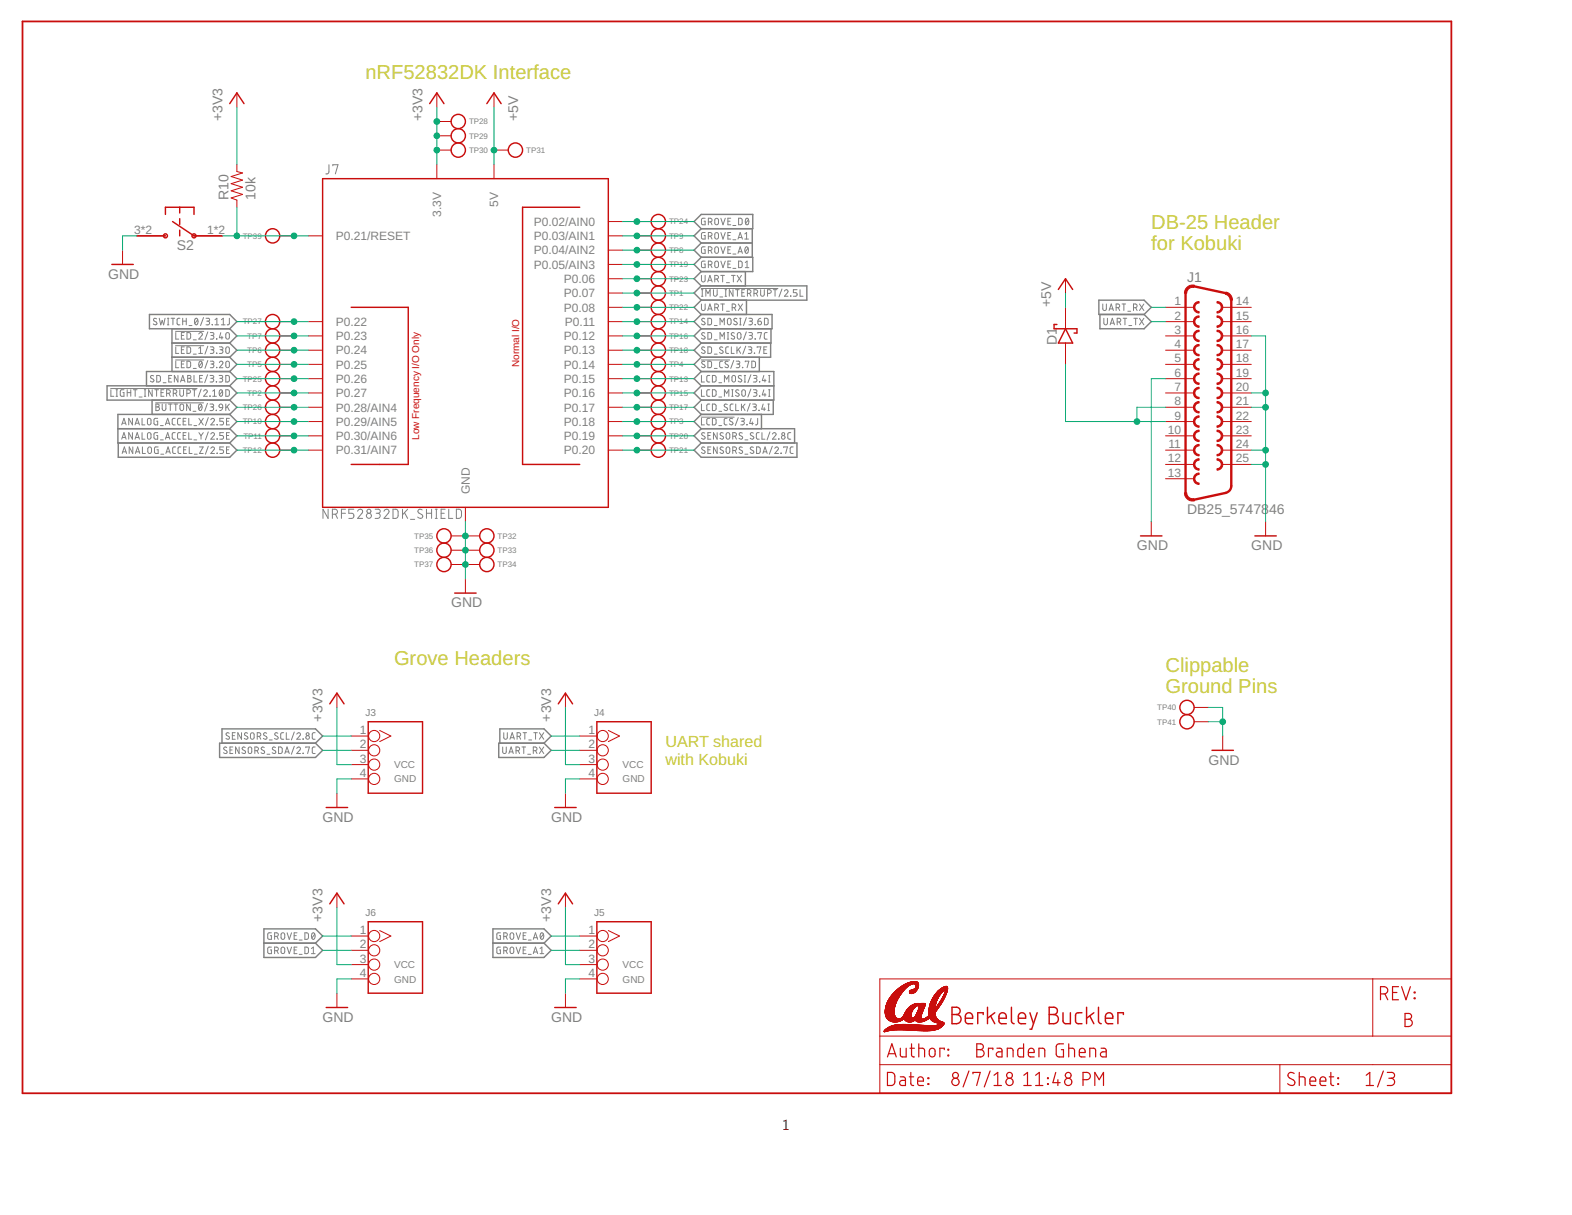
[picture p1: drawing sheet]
<svg xmlns="http://www.w3.org/2000/svg" width="279mm" height="216mm" viewBox="0 0 279 216" stroke-linecap="round" stroke-linejoin="round" font-family="sans-serif">
<defs><g id="words">
<g font-size="3.6" fill="#c8c832">
<text x="64.9" y="14">nRF52832DK Interface</text>
<text x="204.6" y="40.6">DB-25 Header</text>
<text x="204.6" y="44.4">for Kobuki</text>
<text x="70" y="118.1">Grove Headers</text>
<text x="207.2" y="119.4">Clippable</text>
<text x="207.2" y="123.2">Ground Pins</text>
</g>
<g font-size="2.9" fill="#c8c832">
<text x="118.3" y="132.8">UART shared</text>
<text x="118.3" y="135.9">with Kobuki</text>
</g>
<text font-size="2.7" x="139" y="200.9">1</text>
<g font-size="2.5" fill="#808080">
<text x="39.6" y="21.6" transform="rotate(-90 39.6 21.6)">+3V3</text>
<text x="75.1" y="21.6" transform="rotate(-90 75.1 21.6)">+3V3</text>
<text x="92.1" y="21.6" transform="rotate(-90 92.1 21.6)">+5V</text>
<text x="40.6" y="35.6" transform="rotate(-90 40.6 35.6)">R10</text>
<text x="45.4" y="35.6" transform="rotate(-90 45.4 35.6)">10k</text>
<text x="31.4" y="44.4">S2</text>
<text x="19.2" y="49.5">GND</text>
<text x="211" y="50.2">J1</text>
<text x="186.8" y="54.6" transform="rotate(-90 186.8 54.6)">+5V</text>
<text x="187.9" y="61.3" transform="rotate(-90 187.9 61.3)">D1</text>
<text x="211" y="91.4">DB25_57478</text>
<text x="225.6" y="91.4">46</text>
<text x="202.1" y="97.8">GND</text>
<text x="222.4" y="97.8">GND</text>
<text x="80.2" y="107.9">GND</text>
<text x="57.3" y="128.2" transform="rotate(-90 57.3 128.2)">+3V3</text>
<text x="98" y="128.2" transform="rotate(-90 98 128.2)">+3V3</text>
<text x="214.8" y="135.9">GND</text>
<text x="57.3" y="146">GND</text>
<text x="98" y="146">GND</text>
<text x="57.3" y="163.8" transform="rotate(-90 57.3 163.8)">+3V3</text>
<text x="98" y="163.8" transform="rotate(-90 98 163.8)">+3V3</text>
<text x="57.3" y="181.6">GND</text>
<text x="98" y="181.6">GND</text>
</g>
<g font-size="2.1" fill="#808080">
<text x="23.8" y="41.5">3*2</text>
<text x="36.8" y="41.5">1*2</text>
<text x="78.4" y="38.5" transform="rotate(-90 78.4 38.5)">3.3V</text>
<text x="88.6" y="36.7" transform="rotate(-90 88.6 36.7)">5V</text>
<text x="94.9" y="40.1">P0.02/AIN0</text>
<text x="59.7" y="42.7">P0.21/RESET</text>
<text x="94.9" y="42.7">P0.03/AIN1</text>
<text x="94.9" y="45.2">P0.04/AIN2</text>
<text x="94.9" y="47.7">P0.05/AIN3</text>
<text x="100.2" y="50.3">P0.06</text>
<text x="100.2" y="52.8">P0.07</text>
<text x="59.7" y="57.9">P0.22</text>
<text x="100.2" y="55.4">P0.08</text>
<text x="100.4" y="57.9">P0.11</text>
<text x="208.7" y="54.2">1</text>
<text x="208.7" y="56.8">2</text>
<text x="208.7" y="59.3">3</text>
<text x="219.7" y="54.2">14</text>
<text x="219.7" y="56.8">15</text>
<text x="219.7" y="59.3">16</text>
<text x="59.7" y="63">P0.24</text>
<text x="59.7" y="65.5">P0.25</text>
<text x="59.7" y="60.4">P0.23</text>
<text x="100.2" y="60.4">P0.12</text>
<text x="100.2" y="63">P0.13</text>
<text x="100.2" y="65.5">P0.14</text>
<text x="208.7" y="61.9">4</text>
<text x="208.7" y="64.4">5</text>
<text x="219.7" y="61.9">17</text>
<text x="219.7" y="64.4">18</text>
<text x="59.7" y="68.1">P0.26</text>
<text x="59.7" y="70.6">P0.27</text>
<text x="100.2" y="68.1">P0.15</text>
<text x="100.2" y="70.6">P0.16</text>
<text x="208.7" y="66.9">6</text>
<text x="208.7" y="69.5">7</text>
<text x="219.7" y="66.9">19</text>
<text x="219.7" y="69.5">20</text>
<text x="59.7" y="73.1">P0.28/AIN4</text>
<text x="59.7" y="75.7">P0.29/AIN5</text>
<text x="100.2" y="73.1">P0.17</text>
<text x="100.2" y="75.7">P0.18</text>
<text x="207.5" y="77.1">10</text>
<text x="208.7" y="72">8</text>
<text x="208.7" y="74.6">9</text>
<text x="219.7" y="72">21</text>
<text x="219.7" y="74.6">22</text>
<text x="219.7" y="77.1">23</text>
<text x="59.7" y="78.2">P0.30/AIN6</text>
<text x="59.7" y="80.8">P0.31/AIN7</text>
<text x="100.2" y="78.2">P0.19</text>
<text x="100.2" y="80.8">P0.20</text>
<text x="207.5" y="82.2">12</text>
<text x="207.7" y="79.6">11</text>
<text x="219.7" y="79.6">24</text>
<text x="219.7" y="82.2">25</text>
<text x="83.5" y="87.8" transform="rotate(-90 83.5 87.8)">GND</text>
<text x="207.5" y="84.7">13</text>
<text x="64" y="130.4">1</text>
<text x="104.6" y="130.4">1</text>
<text x="64" y="133">2</text>
<text x="64" y="135.5">3</text>
<text x="104.6" y="133">2</text>
<text x="104.6" y="135.5">3</text>
<text x="64" y="138">4</text>
<text x="104.6" y="138">4</text>
<text x="64" y="166">1</text>
<text x="104.6" y="166">1</text>
<text x="64" y="168.5">2</text>
<text x="64" y="171.1">3</text>
<text x="64" y="173.6">4</text>
<text x="104.6" y="168.5">2</text>
<text x="104.6" y="171.1">3</text>
<text x="104.6" y="173.6">4</text>
</g>
<g font-size="1.8" fill="#c90d0c">
<text x="92.2" y="65.2" transform="rotate(-90 92.2 65.2)">Normal I/O</text>
<text x="74.5" y="78.2" transform="rotate(-90 74.5 78.2)">Low Frequency I/O Only</text>
</g>
<g font-size="1.8" fill="#808080">
<text x="64.9" y="127.2">J3</text>
<text x="105.6" y="127.2">J4</text>
<text x="70" y="136.5">VCC</text>
<text x="110.7" y="136.5">VCC</text>
<text x="70" y="139">GND</text>
<text x="110.7" y="139">GND</text>
<text x="64.9" y="162.8">J6</text>
<text x="105.6" y="162.8">J5</text>
<text x="70" y="172">VCC</text>
<text x="110.7" y="172">VCC</text>
<text x="70" y="174.6">GND</text>
<text x="110.7" y="174.6">GND</text>
</g>
<g font-size="1.4" fill="#808080">
<text x="83.4" y="22.1">TP28</text>
<text x="83.4" y="24.6">TP29</text>
<text x="83.4" y="27.2">TP30</text>
<text x="93.5" y="27.2">TP31</text>
<text x="118.9" y="39.9">TP24</text>
<text x="43.2" y="42.4">TP39</text>
<text x="118.9" y="45">TP8</text>
<text x="118.9" y="42.4">TP9</text>
<text x="118.9" y="47.5">TP19</text>
<text x="118.9" y="52.6">TP1</text>
<text x="118.9" y="50">TP23</text>
<text x="43.2" y="57.6">TP27</text>
<text x="118.9" y="57.6">TP14</text>
<text x="118.9" y="55.1">TP22</text>
<text x="43.9" y="65.3">TP5</text>
<text x="43.9" y="62.7">TP6</text>
<text x="43.9" y="60.2">TP7</text>
<text x="118.9" y="65.3">TP4</text>
<text x="118.9" y="60.2">TP16</text>
<text x="118.9" y="62.7">TP18</text>
<text x="43.2" y="67.8">TP25</text>
<text x="43.9" y="70.3">TP2</text>
<text x="118.9" y="67.8">TP13</text>
<text x="118.9" y="70.3">TP15</text>
<text x="43.2" y="75.4">TP10</text>
<text x="43.2" y="72.9">TP26</text>
<text x="43.3" y="78">TP11</text>
<text x="118.9" y="75.4">TP3</text>
<text x="118.9" y="72.9">TP17</text>
<text x="118.9" y="78">TP20</text>
<text x="43.2" y="80.5">TP12</text>
<text x="118.9" y="80.5">TP21</text>
<text x="73.6" y="95.7">TP35</text>
<text x="88.4" y="95.7">TP32</text>
<text x="73.6" y="98.3">TP36</text>
<text x="73.6" y="100.8">TP37</text>
<text x="88.4" y="98.3">TP33</text>
<text x="88.4" y="100.8">TP34</text>
<text x="205.7" y="126.2">TP40</text>
<text x="205.7" y="128.8">TP41</text>
</g>
</g></defs>
<g fill="none" stroke="#808080" stroke-width=".18">
<path d="M58.5 29.3l-.1 1.4-.2 .2h-.3M59.2 29.5v-.2h.9l-.5 1.6M125.3 38.8l-.6 .1 .1 1h.5v-.6h-.2M125.9 39.4l.6-.1v-.4l-.6-.1v1.1M126.3 39.4l.3 .5M127.1 39l.2-.2 .4 .2v.6l-.3 .3-.3-.1zM128.1 38.8l.4 1.1 .4-1.1M129.4 39.3h.4M129.9 38.8h-.5v1.1h.5M131.3 38.8h.4l.2 .2v.8l-.2 .1h-.4zM132.6 38.9l.2-.1a.69 .69 0 0 1 0 1.1 .74 .74 0 0 1-.2-1zM133 39l-.5 .7"/>
<path d="M27.8 56.7l-.4-.1-.1 .2 .1 .2 .4 .2a.32 .32 0 0 1-.1 .5 .32 .32 0 0 1-.5-.1M28.3 56.6l.3 1.1 .2-.8 .3 .8 .2-1.1M29.8 56.6h.2M29.8 57.7h.2M29.9 56.6v1.1M30.4 56.6h.7M30.7 56.6v1.1M31.2 58.9h5M31.2 59.1v1.2h.6M32 56.6h-.4l-.1 .2v.9h.5M32.2 59.6h.4M32.5 57.1h.6"/>
<path d="M32.5 56.6v1.1M32.8 59.1h-.6v1.2h.6M33.1 56.6v1.1M33.2 59.1h.5l.1 .2 .1 .6-.2 .3-.5 .1zM33.6 57.8h.5M34.7 56.6h.2a.69 .69 0 0 1 0 1.1 .72 .72 0 0 1-.2-1.1zM35.1 56.8l-.5 .7M35.3 59.4a.32 .32 0 0 1 .5-.3 .32 .32 0 0 1 .1 .5l-.6 .7h.7M36.2 56.4l-.6 1.4M36.6 56.6h.5l.2 .1-.2 .3-.4 .1M36.9 57.1l.3 .1 .1 .3-.2 .2h-.5M36.9 59l-.5 1.4"/>
<path d="M37.4 59.1h.5l.1 .2-.1 .3h-.4M37.7 59.6l.3 .1v.3l-.2 .2-.4 .1M37.7 57.7h.1zM38.2 57.7h.7M38.2 56.8l.3-.2v1.1M39.2 59.1l-.2 .9h.6M39.3 57.7h.7M39.3 56.8l.4-.2v1.1M39.4 59.8v.5M40.2 59.2l.3-.1 .2 .2v.8l-.2 .2-.3-.2zM40.8 56.6l-.1 1-.3 .1M124.6 51.3h13.7"/>
<path d="M124.7 48.9v.9l.2 .3 .4-.2v-1M124.7 54v.9l.2 .3 .4-.2v-1M124.7 52.6h.2M124.7 51.5h.2M124.8 51.5v1.1M125.3 56.7l-.4-.1-.2 .2 .1 .2 .4 .2a.32 .32 0 0 1-.1 .5 .32 .32 0 0 1-.4-.1M125.3 59.2l-.4-.1-.2 .3 .1 .2 .4 .2a.32 .32 0 0 1-.1 .5 .32 .32 0 0 1-.4-.2M125.3 46.4l-.6 .1 .1 1 .5 .1v-.7h-.2M125.3 43.9l-.6 .1 .1 1h.5v-.6h-.2M125.3 41.3l-.6 .1 .1 1 .5 .1v-.7h-.2M125.5 52.6v-1.1l.3 .6 .4-.6v1.1M125.8 50.1l.4-1.2 .4 1.2"/>
<path d="M125.8 55.2l.4-1.2 .4 1.2M125.8 56.6h.5l.1 .1v.8l-.1 .2h-.5zM125.8 59.1h.5l.1 .2v.8l-.1 .1-.5 .1zM125.9 47.1l.6-.2v-.4l-.6-.1v1.2M125.9 44.5l.6-.1v-.4l-.6-.1v1.1M125.9 42l.6-.2v-.4l-.6-.1v1.2M125.9 49.8h.6M125.9 54.9h.6M126.3 47.1l.3 .5M126.3 44.5l.3 .5M126.3 42l.3 .5M126.8 51.5v1l.3 .1 .3-.1 .1-1"/>
<path d="M127 57.8h.5M127 49.6l.6-.1v-.4l-.6-.2v1.2M127 54.7l.6-.2v-.4l-.6-.1v1.2M127.2 46.5l.2-.1 .3 .3v.7l-.3 .2-.3-.2-.1-.7zM127.2 43.9h.2l.3 .3v.7l-.3 .1-.3-.1-.1-.7zM127.2 41.4h.4l.1 .2v.7l-.3 .2-.3-.2-.1-.7zM127.4 49.6l.3 .5M127.4 54.7l.3 .5M127.9 52.8h.6M128 57.7v-1.1l.4 .6 .3-.6v1.1M128.1 48.9h.7M128.1 54h.7"/>
<path d="M128.1 46.4l.4 1.2 .4-1.2M128.1 43.9l.4 1.1 .4-1.1M128.1 41.3l.4 1.2 .4-1.2M128.4 48.9v1.2M128.4 54v1.2M128.9 52.6h.2M128.9 51.5h.2M129 51.5v1.1M129.1 50.2h.5M129.1 55.3h.5M129.3 59.1h.2M129.4 46.9h.4"/>
<path d="M129.4 44.4h.4M129.4 41.8h.4M129.4 59.1v1.2M129.4 56.6h.3l.2 .3v.5l-.2 .3h-.3l-.1-.3zM129.9 41.3h-.5v1.2h.5M129.9 43.9h-.5v1.1h.5M129.9 46.4h-.5v1.2h.5M130 48.9h.7M130.1 54.7l.6-.2v-.4l-.6-.1v1.2M130.3 40.1h.5M130.3 47.7h.5M130.3 45.1h.5"/>
<path d="M130.3 42.6h.5M130.3 51.5v1.1l-.7-1.1v1.1M130.3 48.9v1.2M130.5 59.2a.29 .29 0 0 0-.4-.1 .29 .29 0 0 0 0 .5l.5 .3a.32 .32 0 0 1-.2 .4 .32 .32 0 0 1-.5-.2M130.5 54.7l.3 .5M130.7 51.5h.7M131 56.7l-.4-.1-.2 .2 .2 .2 .3 .2a.32 .32 0 0 1 0 .5 .32 .32 0 0 1-.5-.1M131 48.9l.8 1.2M131.1 51.5v1.1M131.2 59.2l.2-.1 .3 .3v.5l-.3 .4-.3-.2-.1-.7zM131.2 45l.4-1.1 .4 1.1M131.2 42.5l.4-1.2 .4 1.2"/>
<path d="M131.2 54l.8 1.2M131.3 44.7h.5M131.3 42.2h.5M131.3 46.4h.4l.2 .2v.8l-.2 .1-.4 .1zM131.5 56.6h.2M131.5 57.7h.2M131.6 56.6v1.1M131.8 48.9l-.8 1.2M131.8 52h.4M132 54l-.8 1.2M132.4 51.5h-.6v1.1h.6M132.4 42.5h.6"/>
<path d="M132.4 41.6l.3-.3v1.2M132.5 47.6h.6M132.5 46.7l.3-.3v1.2M132.5 43.9h.1a.62 .62 0 0 1 .4 .5 .62 .62 0 0 1-.3 .6 .72 .72 0 0 1-.2-1.1zM132.7 56.4l-.6 1.4M132.7 59l-.6 1.4M132.8 52.1l.6-.1v-.4l-.6-.1v1.1M132.9 44.1l-.5 .7M133.1 56.6h.5l.1 .1-.1 .3-.4 .1M133.1 59.1h.5l.1 .2-.1 .3h-.4M133.2 52.1l.3 .5M133.4 57.1l.3 .1v.3l-.1 .2h-.5"/>
<path d="M133.4 59.6l.3 .1v.3l-.1 .2-.5 .1M134 52.1l.6-.1v-.4l-.6-.1v1.1M134.2 57.7h.1zM134.4 52.1l.3 .5M134.7 57.1h.4a.32 .32 0 0 1 .3 .3 .32 .32 0 0 1-.4 .3 .32 .32 0 0 1-.3-.3zM134.7 59.2v-.1h.6l-.3 1.2M135.2 51.5v1l.2 .1 .4-.1v-1M135.2 56.6a.51 .51 0 0 0-.5 .5M135.9 56.6h.4l.2 .1v.8l-.2 .2h-.4zM136.4 59.1h-.4l-.2 .3v.7l.6 .2M136.4 52.1l.6-.1v-.4l-.6-.1v1.1M137.4 51.5h.7"/>
<path d="M137.8 51.5v1.1M139 51.4l-.5 1.4M139.4 51.7a.32 .32 0 0 1 .5-.2 .32 .32 0 0 1 .1 .5l-.6 .6h.7M140.5 52.6h.1zM141.7 51.5h-.7v.5h.4a.32 .32 0 0 1 .3 .3 .32 .32 0 0 1-.3 .3h-.4M142.2 51.5v1.1h.5M196 54v1l.3 .2 .3-.2v-1M196.2 56.6v.9l.2 .2 .4-.2v-.9M197.1 55.2l.4-1.2 .4 1.2M197.2 54.9h.6M197.3 57.7l.4-1.1 .4 1.1M197.4 57.4h.6"/>
<path d="M198.4 54.7l.5-.2v-.4l-.5-.1v1.2M198.6 57.2l.5-.1 .1-.3-.2-.2h-.4v1.1M198.8 54.7l.2 .5M198.9 57.2l.3 .5M199.4 54h.7M199.6 56.6h.7M199.7 54v1.2M199.9 56.6v1.1M200.4 55.3h.6M200.6 57.8h.5M201.5 54.7l.5-.2v-.4l-.5-.1v1.2M201.5 56.6h.7"/>
<path d="M201.8 56.6v1.1M201.8 54.7l.3 .5M202.5 56.6l.8 1.1M202.5 54l.8 1.2M203.3 56.6l-.8 1.1M203.3 54l-.8 1.2M19.7 69h15.3M19.7 69.3v1.1h.5M20.6 70.4h.3M20.6 69.3h.3M20.8 69.3v1.1M21.6 75.5l.4-1.2 .4 1.2"/>
<path d="M21.6 78l.4-1.1 .4 1.1M21.7 75.2h.6M21.7 77.7h.6M22 69.3l-.6 .1v.8l.1 .2h.5v-.6h-.2M22.6 69.8h.6M22.6 69.3v1.1M23.2 69.3v1.1M23.5 74.3v1.2l-.6-1.2v1.2M23.5 76.9v1.1l-.6-1.1v1.1M23.6 79.4v1.2l-.6-1.2v1.2M23.7 69.3h.7M24 75.5l.4-1.2 .4 1.2"/>
<path d="M24 78l.4-1.1 .4 1.1M24 69.3v1.1M24.1 75.2h.6M24.1 77.7h.6M24.7 70.5h.6M25.3 76.9v1.1h.5M25.3 74.3v1.2h.5M25.3 79.4v1.2h.5M25.7 70.4h.2M25.7 69.3h.2M25.8 69.3v1.1M26.3 74.4l.3-.1 .2 .2v.8l-.2 .2-.4-.2z"/>
<path d="M26.3 76.9h.3l.2 .1v.9l-.2 .1-.4-.1zM26.4 79.5l.3-.1 .2 .3v.6l-.2 .3-.3-.1-.1-.2zM27.1 69.3v1.1l-.7-1.1v1.1M27.3 66.8l-.4-.1-.1 .3 .1 .2 .3 .2a.32 .32 0 0 1 0 .5 .32 .32 0 0 1-.5-.2M27.5 69.3h.7M27.7 71.6h8.5M27.7 71.8l.5 .1v.3l-.2 .1 .3 .3-.1 .3-.5 .1zM27.7 72.3h.3M27.8 69.3v1.1M27.9 66.7h.4l.2 .2v.8l-.2 .2h-.4zM28 74.3l-.6 .2v.7l.1 .3h.5v-.7h-.2M28 76.9l-.6 .1v.8l.1 .2h.5v-.6h-.2"/>
<path d="M28.1 79.4l-.6 .1v.8l.1 .3h.5v-.7h-.2M28.5 78.2h.5M28.5 75.6h.5M28.6 69.8h.4M28.8 71.8v.8l.3 .4 .3-.2 .1-1M29 68h.5M29.1 69.3h-.5v1.1h.5M29.4 75.5l.4-1.2 .4 1.2M29.4 78l.4-1.1 .4 1.1M29.5 75.2h.6M29.5 77.7h.6M29.6 69.9l.6-.1v-.4l-.6-.1v1.1"/>
<path d="M29.9 71.8h.7M30 67.2h.4M30 69.9l.3 .5M30.3 71.8v1.2M30.5 66.7h-.5v1.2h.5M30.8 69.9l.6-.1v-.3l-.1-.2h-.5v1.1M30.9 71.8h.7M31.1 74.3l-.4 .1-.1 .2v.7l.2 .2h.3M31.1 76.9h-.4l-.1 .2v.8l.2 .1h.3M31.2 69.9l.3 .5M31.2 79.4h-.4l-.1 .3 .1 .8 .4 .1M31.2 64h5"/>
<path d="M31.2 61.4h5M31.2 61.6v1.2h.6M31.2 64.2v1.1h.6M31.2 71.8v1.2M31.6 66.7v1.2l-.6-1.2v1.2M32 69.3v.8l.2 .3 .4-.2v-.9M32.1 74.3l-.4 .1-.1 .2v.7l.1 .2h.4M32.1 76.9h-.4l-.1 .2v.8l.1 .1h.4M32.1 67.9l.4-1.2 .4 1.2M32.1 71.9l.3-.1 .2 .2v.8l-.2 .2-.3-.1-.1-.3zM32.2 79.4h-.4l-.2 .3 .1 .8 .5 .1M32.2 67.6h.6"/>
<path d="M32.2 62.1h.4M32.2 64.7h.4M32.6 77.4h.4M32.6 74.8h.4M32.6 79.9h.4M32.8 61.6h-.6v1.2h.6M32.8 64.2h-.6v1.1h.6M33.1 76.9h-.5v1.1h.5M33.1 74.3h-.5v1.2h.5M33.1 79.4h-.5v1.2h.5M33.2 69.9l.6-.1v-.3l-.1-.2h-.5v1.1M33.2 64.2h.5l.1 .2 .1 .6-.2 .3h-.5z"/>
<path d="M33.2 61.6l.5 .1 .1 .1 .1 .7-.2 .3h-.5zM33.4 66.7l.5 .1v.3l-.2 .1 .3 .3-.2 .4h-.4zM33.4 67.2h.3M33.5 76.9v1.1h.6M33.5 74.3v1.2h.6M33.6 79.4v1.2h.5M33.8 71.8v1.2l-.6-1.2v1.2M34.2 69.3h.7M34.3 73.1h.5M34.4 60.4h.5M34.4 62.9h.5M34.4 65.5h.5"/>
<path d="M34.5 78.2h.5M34.5 75.6h.5M34.5 66.7v1.2h.5M34.5 69.3v1.1M35.3 62.8h.7M35.3 61.9l.3-.3v1.2M35.3 74.3l.8 1.2M35.3 76.9l.4 .5M35.4 71.9l.2-.1a.63 .63 0 0 1 .3 .6 .63 .63 0 0 1-.4 .5l-.2-.5zM35.5 79.4h.6l-.6 1.2h.6M35.5 64.3l.1-.1a.58 .58 0 0 1 .4 .6 .58 .58 0 0 1-.4 .5l-.3-.6zM35.5 67.2h.4"/>
<path d="M35.7 77.4v.6M35.8 69.1l-.6 1.4M35.9 72.1l-.6 .6M35.9 64.4l-.5 .7M36 66.7h-.5v1.2h.5M36.1 74.3l-.8 1.2M36.1 76.9l-.4 .5M36.2 69.5a.32 .32 0 0 1 .4-.2 .32 .32 0 0 1 .1 .5l-.5 .6h.7M36.9 71.7l-.5 1.4M36.9 66.6l-.5 1.4M36.9 64.1l-.5 1.4M36.9 61.5l-.5 1.4"/>
<path d="M37 74.2l-.5 1.4M37 76.8l-.5 1.4M37 79.3l-.5 1.4M37.3 70.4h.1zM37.3 71.8h.5l.2 .2-.2 .3h-.3M37.3 66.7h.5l.2 .2-.2 .3h-.3M37.4 64.2h.5l.1 .2-.1 .3h-.4M37.4 61.6l.5 .1 .1 .1-.1 .3h-.4M37.5 74.6a.32 .32 0 0 1 .4-.3 .32 .32 0 0 1 .1 .5l-.5 .7h.6M37.5 77.1a.32 .32 0 0 1 .4-.2 .32 .32 0 0 1 .1 .5l-.5 .6h.6M37.5 79.7a.32 .32 0 0 1 .4-.3 .32 .32 0 0 1 .1 .5l-.5 .7h.6M37.7 72.3l.3 .3-.1 .2-.6 .2"/>
<path d="M37.7 67.2l.3 .3-.1 .3-.6 .1M37.7 64.7l.3 .1v.3l-.2 .2h-.4M37.7 62.1l.3 .2v.2l-.2 .3h-.4M37.8 70.4h.7M37.8 69.5l.3-.2v1.1M38.4 72.9l.1 .1zM38.4 67.8l.1 .1zM38.5 60.2v.1zM38.5 62.7v.1zM38.5 65.3h.1M38.6 78h.1M38.6 75.4v.1z"/>
<path d="M38.9 66.7h.6l.1 .2-.1 .3h-.4M39 64.4a.32 .32 0 0 1 .4-.2 .32 .32 0 0 1 .1 .5l-.5 .6h.6M39 61.6l.5 .1 .1 .1v.3h-.5M39.1 71.9h.4l.1 .5h-.6l-.1-.3zM39.1 69.3h.2a.69 .69 0 0 1 0 1.1 .74 .74 0 0 1-.2-1.1zM39.3 67.2l.2 .2 .1 .2-.2 .3h-.5M39.3 62.1l.3 .2v.2l-.1 .3h-.5M39.5 69.5l-.5 .7M39.6 72.4l-.2 .5-.3 .1M39.7 74.3h-.6v.5h.4a.33 .33 0 0 1 .2 .4 .33 .33 0 0 1-.2 .3h-.4M39.7 76.9h-.6v.5h.4a.33 .33 0 0 1 .2 .3 .33 .33 0 0 1-.2 .3h-.4M39.7 79.4h-.6v.5h.4a.33 .33 0 0 1 .2 .4 .33 .33 0 0 1-.2 .3h-.4"/>
<path d="M40.1 69.3h.5l.1 .1v.8l-.1 .2h-.5zM40.1 66.7h.5l.1 .2v.8l-.1 .2h-.5zM40.1 71.8v1.2M40.2 64.2h.3l.2 .2v.8l-.2 .1-.3-.1zM40.2 61.7l.3-.1 .2 .2v.8l-.2 .2-.3-.2zM40.3 79.9h.3M40.3 77.4h.3M40.3 74.8h.3M40.4 72.2l.4 .8M40.8 79.4h-.5v1.2h.5M40.8 76.9h-.5v1.1h.5M40.8 74.3h-.5v1.2h.5"/>
<path d="M40.8 71.8l-.7 .7M124.6 64h5.1M124.6 74.1h5.9M124.7 74.3v1.2h.5M124.7 66.7v1.2h.5M124.7 69.3v1.1h.5M124.7 71.8v1.2h.5M125.3 79.5l-.4-.1-.2 .3 .1 .2 .4 .2a.32 .32 0 0 1-.1 .5 .32 .32 0 0 1-.4-.2M125.3 77l-.4-.1-.2 .2 .1 .3 .4 .2a.32 .32 0 0 1-.1 .5 .32 .32 0 0 1-.4-.2M125.3 61.7h-.4l-.2 .2 .1 .2 .4 .2a.32 .32 0 0 1-.1 .5 .32 .32 0 0 1-.4-.2M125.3 64.3l-.4-.1-.2 .2 .1 .3 .4 .2a.32 .32 0 0 1-.1 .5 .32 .32 0 0 1-.4-.2M125.8 61.6l.5 .1 .1 .1v.8l-.1 .2h-.5z"/>
<path d="M125.8 64.2h.5l.1 .2v.8l-.1 .1h-.5zM125.8 79.9h.4M125.8 77.4h.4M126.2 74.3l-.4 .1-.2 .2v.7l.2 .2h.4M126.2 71.8h-.4l-.2 .3v.7l.2 .1 .4 .1M126.2 69.3h-.4l-.2 .2v.8l.2 .1h.4M126.2 66.7h-.4l-.2 .3v.7l.2 .2h.4M126.3 79.4h-.5v1.2h.5M126.3 76.9h-.5v1.1h.5M126.6 74.3l.5 .1 .2 .1v.8l-.2 .2h-.5zM126.6 71.8h.5l.2 .2v.8l-.2 .1-.5 .1zM126.6 69.3h.5l.2 .1v.8l-.2 .2h-.5z"/>
<path d="M126.6 66.7h.5l.2 .2v.8l-.2 .2h-.5zM127 60.4h.5M127 62.9h.5M127 65.5h.5M127.5 76.9v1.1l-.7-1.1v1.1M127.5 79.4v1.2l-.7-1.2v1.2M127.8 75.6h.5M127.8 70.5h.5M127.8 73.1h.5M127.8 68h.5M128 60.3v-1.2l.4 .7 .3-.7v1.2M128.4 64.2h-.4l-.1 .2v.8l.2 .1h.3"/>
<path d="M128.5 61.7h-.4l-.2 .2 .1 .2 .5 .3a.32 .32 0 0 1-.2 .4 .32 .32 0 0 1-.4-.2M128.5 79.5l-.4-.1-.1 .3 .1 .2 .4 .2a.32 .32 0 0 1-.1 .5 .32 .32 0 0 1-.4-.2M128.5 77l-.4-.1-.1 .2 .1 .3 .4 .2a.32 .32 0 0 1-.1 .5 .32 .32 0 0 1-.4-.2M128.8 67.9v-1.2l.4 .7 .3-.7v1.2M128.8 70.4v-1.1l.4 .6 .3-.6v1.1M129.2 79.5l.3-.1 .2 .3v.6l-.2 .3-.3-.1-.1-.2zM129.2 76.9h.3l.2 .3v.5l-.2 .3h-.3l-.1-.3zM129.2 74.3l-.4 .1-.1 .2 .1 .8 .4 .1M129.3 71.9l-.4-.1-.2 .3 .1 .2 .4 .2a.32 .32 0 0 1-.1 .5 .32 .32 0 0 1-.4-.2M129.3 60.3h.2M129.4 64.3l-.4-.1-.1 .2 .1 .3 .3 .2a.29 .29 0 0 1 .1 .4 .29 .29 0 0 1-.5 0l-.1-.1M129.5 61.6l-.4 .1-.1 .2 .1 .8 .4 .1"/>
<path d="M130 61.6v1.2h.5M130 70.4h.3M130 69.3h.3M130.2 69.3v1.1M130.2 74.4h-.4l-.1 .2 .1 .2 .4 .2a.32 .32 0 0 1-.1 .5 .32 .32 0 0 1-.5-.2M130.2 66.8l.3-.1 .2 .2v.8l-.2 .2-.4-.2v-.7zM130.2 77.5l.6-.1v-.4l-.6-.1v1.1M130.3 71.8h-.4l-.1 .3v.7l.1 .1 .4 .1M130.4 64.1l-.5 1.4M130.6 77.5l.3 .5M130.8 71.8v1.2h.5M130.9 64.2h.5l.1 .2-.1 .3h-.4"/>
<path d="M131 61.6v1.2M131.2 64.7l.2 .1 .1 .3-.2 .2h-.4M131.2 74.2l-.5 1.4M131.2 62.1l.4 .7M131.3 69.3a.3 .3 0 0 0-.4 0 .3 .3 0 0 0 0 .4l.4 .2a.32 .32 0 0 1-.1 .5 .32 .32 0 0 1-.5-.1M131.6 61.6l-.6 .8M131.7 74.3l.4 .1 .2 .1-.1 .3h-.4M131.8 66.8l-.3-.1-.3 .2 .1 .2 .4 .3a.32 .32 0 0 1 0 .5 .32 .32 0 0 1-.5-.2M131.8 71.8v1.2M131.9 79.5l-.4-.1-.1 .3 .1 .2 .4 .2a.32 .32 0 0 1-.1 .5 .32 .32 0 0 1-.5-.2M131.9 77l-.4-.1-.1 .2 .1 .3 .4 .2a.32 .32 0 0 1-.1 .5 .32 .32 0 0 1-.5-.2M132 69.3h.2l.3 .1v.8l-.3 .2-.3-.2z"/>
<path d="M132 65.3h.1M132 74.8l.2 .2 .1 .2-.2 .3h-.4M132 72.2l.4 .8M132.3 67.9h.2M132.3 66.7h.2M132.4 78.2h.5M132.4 66.7v1.2M132.4 71.8l-.6 .7M132.5 64.3v-.1h.6l-.3 1.1M132.5 61.5l-.5 1.4M132.7 75.4l.1 .1zM133 61.6l.5 .1 .1 .1v.3h-.5"/>
<path d="M133.3 62.1l.3 .2v.2l-.1 .3h-.5M133.3 71.7l-.5 1.4M133.5 69.1l-.6 1.4M133.5 66.6l-.6 1.4M133.5 74.3l-.3 .9h.7M133.6 64.2h.5l.2 .2v.8l-.2 .1h-.5zM133.7 75v.5M133.8 71.8h.5l.1 .2-.1 .3h-.4M133.9 79.5l-.4-.1-.2 .3 .5 .4a.29 .29 0 0 1 .1 .4 .29 .29 0 0 1-.5 0l-.1-.1M133.9 77l-.4-.1-.2 .2 .5 .5a.29 .29 0 0 1 .1 .4 .29 .29 0 0 1-.5 0l-.1-.1M133.9 69.3h.5l.1 .1-.1 .3-.4 .1M133.9 66.7h.5l.1 .2-.1 .3h-.4"/>
<path d="M134.1 62.7v.1zM134.1 72.3l.3 .3v.2l-.6 .2M134.2 60.2l.1 .1zM134.2 69.8l.3 .1v.3l-.1 .2h-.5M134.2 67.2l.3 .2v.2l-.1 .3h-.5M134.5 79.4h.4l.2 .2v.7l-.2 .3h-.4zM134.6 61.8v-.2h.6l-.3 1.2M134.7 74.3l-.1 1-.3 .2M134.9 72.9v.1zM134.9 76.9h-.3l-.2 .2 .1 .8 .1 .1h.3M135 70.4h.1M135 67.8v.1z"/>
<path d="M135.4 76.9v1.1h.6M135.6 71.8l-.2 .9h.6M135.8 62.1h.4M135.8 69.3l-.3 .9h.6M135.8 66.7l-.3 .9h.6M135.8 72.4v.6M136 67.4v.5M136 69.9v.5M136.3 61.6h-.5v1.2h.5M136.5 73h.3M136.5 71.8h.3M136.6 70.4h.3"/>
<path d="M136.6 69.3h.3M136.6 71.8v1.2M136.6 67.9h.3M136.6 66.7h.3M136.7 66.7v1.2M136.7 69.3v1.1M136.8 76.8l-.5 1.4M137.3 79.3l-.6 1.4M137.3 77.1a.32 .32 0 0 1 .4-.2 .32 .32 0 0 1 .1 .5l-.5 .6h.6M137.7 79.7a.32 .32 0 0 1 .5-.3 .32 .32 0 0 1 .1 .5l-.6 .7h.7M138.4 78h.1zM139.3 79.5v-.1h.7l-.4 1.2"/>
<path d="M140.5 76.9h-.3l-.2 .2v.8l.2 .1h.3M141 79.4h-.4l-.2 .3 .1 .7 .1 .2h.4M21.7 80.6l.4-1.2 .4 1.2M21.8 80.3h.6M24.1 80.6l.4-1.2 .3 1.2M24.2 80.3h.6M28.6 80.7h.5M29.5 80.6l.4-1.2 .4 1.2M29.6 80.3h.6M34.5 80.7h.6M38.6 80.5v.1zM58.3 90.5v1.6l-.9-1.6v1.6"/>
<path d="M59.1 91.4h.4a.44 .44 0 0 0 .5-.5 .44 .44 0 0 0-.5-.4h-.4v1.6M59.6 91.4l.4 .7M60.7 91.2h.7M61.4 90.5h-.7v1.6M62.9 90.5h-.9v.7h.5a.46 .46 0 0 1 .4 .5 .46 .46 0 0 1-.4 .4h-.5M63.6 90.8a.44 .44 0 0 1 .6-.3 .44 .44 0 0 1 .1 .7l-.7 .9h.9M66.7 90.5h.5a.36 .36 0 0 1 .4 .3 .36 .36 0 0 1-.4 .4h-.3M67.1 91.2a.46 .46 0 0 1 .5 .5 .46 .46 0 0 1-.5 .4h-.4M68.2 90.8a.44 .44 0 0 1 .7-.3 .44 .44 0 0 1 .1 .7l-.8 .9h1M69.8 90.5h.5a.43 .43 0 0 1 .5 .4l-.2 1.1-.8 .1zM71.5 90.5v1.6M71.9 91.1l.6 1"/>
<path d="M72.5 90.5l-1 1M73 92.3h.7M75 90.6a.41 .41 0 0 0-.5-.1 .41 .41 0 0 0-.1 .6l.6 .3a.37 .37 0 0 1 .1 .5 .37 .37 0 0 1-.5 .2l-.4-.2M75.8 91.2h.9M75.8 90.5v1.6M76.7 90.5v1.6M77.4 90.5h.3M77.4 92.1h.3M77.6 90.5v1.6M78.4 91.2h.6M79.1 90.5h-.7v1.6h.7M79.8 90.5v1.6h.7"/>
<path d="M81.1 90.5l.8 .1a1.3 1.3 0 0 1 .1 1.2l-.3 .3h-.6zM130.2 80.1l.6-.2v-.4l-.6-.1v1.2M130.6 80.1l.3 .5M132.4 80.7h.5M135.6 80.6l.4-1.2 .4 1.2M135.7 80.3h.6M138.8 80.5l.1 .1zM40.3 132.8a.29 .29 0 0 0-.4 0 .29 .29 0 0 0 0 .4l.4 .3a.33 .33 0 0 1-.2 .4 .33 .33 0 0 1-.4-.1M40.7 130.3l-.4-.1-.1 .3 .1 .2 .5 .3a.33 .33 0 0 1-.2 .4 .33 .33 0 0 1-.4-.2M40.9 133.3h.4M41.3 130.7h.4M41.4 132.7h-.5v1.2h.5"/>
<path d="M41.8 130.2h-.5v1.2h.5M42.5 132.7v1.2l-.6-1.2v1.2M42.9 130.2v1.2l-.6-1.2v1.2M43.6 132.8h-.4l-.2 .2 .2 .2 .4 .3a.34 .34 0 0 1-.2 .4 .34 .34 0 0 1-.4-.1M44 130.3l-.4-.1-.1 .3v.1l.4 .3a.32 .32 0 0 1 0 .5 .32 .32 0 0 1-.5-.2M44.2 132.8l.3-.1 .2 .2v.8l-.2 .2-.4-.2zM44.6 130.3l.3-.1 .2 .2v.8l-.2 .2-.3-.1-.1-.3zM45.3 133.4l.6-.1v-.4l-.6-.2v1.2M45.7 133.4l.2 .5M45.7 130.9l.6-.2v-.4l-.6-.1v1.2M46.1 130.9l.3 .5M47 132.8h-.4l-.2 .2 .1 .2 .5 .3a.33 .33 0 0 1-.2 .4 .33 .33 0 0 1-.4-.1"/>
<path d="M47.4 130.3l-.4-.1-.2 .3 .6 .5a.33 .33 0 0 1-.2 .4 .33 .33 0 0 1-.4-.2M47.5 134h.5M47.9 131.5h.5M49 132.8h-.4l-.2 .2v.1l.5 .3a.32 .32 0 0 1-.1 .5 .32 .32 0 0 1-.4-.1M49.4 130.3l-.4-.1-.2 .3 .1 .1 .4 .3a.32 .32 0 0 1 0 .5 .32 .32 0 0 1-.5-.2M49.5 132.7l.5 .1 .1 .1v.8l-.1 .2h-.5zM50.4 130.2h-.4l-.1 .3v.7l.5 .2M50.6 133.9l.4-1.2 .4 1.2M50.7 133.6h.6M50.9 130.2v1.2h.5M52.3 132.6l-.5 1.4M52.3 130.1l-.5 1.4"/>
<path d="M52.7 133a.32 .32 0 0 1 .5-.2 .32 .32 0 0 1 .1 .5l-.6 .6h.7M52.7 130.5a.32 .32 0 0 1 .5-.3 .32 .32 0 0 1 .1 .5l-.6 .7h.7M53.8 133.8l.1 .1zM53.8 131.3l.1 .1zM54.4 132.9v-.2h.6l-.3 1.2M56 132.7l-.4 .1-.1 .2 .1 .8 .4 .1M56 130.2h-.4l-.1 .3 .1 .8 .4 .1M89.3 132.7l.1 1 .2 .2 .4-.2v-1M89.5 130.2l.1 1 .2 .2 .3-.2 .1-1M90.4 133.9l.4-1.2 .4 1.2M90.6 133.6h.5M90.6 131.4l.4-1.2 .4 1.2"/>
<path d="M90.7 131.1h.6M91.7 133.4l.6-.1v-.4l-.6-.2v1.2M91.9 130.9l.6-.2v-.4l-.6-.1v1.2M92.1 133.4l.3 .5M92.3 130.9l.2 .5M92.8 132.7h.6M93 130.2h.6M93.1 132.7v1.2M93.3 130.2v1.2M93.8 134h.5M94 131.5h.5M94.8 133.4l.6-.1v-.4l-.6-.2v1.2"/>
<path d="M94.9 130.2h.6M95.2 130.2v1.2M95.2 133.4l.2 .5M95.9 130.2l.7 1.2M95.9 132.7l.7 1.2M96.6 130.2l-.7 1.2M96.6 132.7l-.7 1.2M48.2 165.8l-.6 .1v.8l.2 .2h.4v-.6h-.2M48.2 168.3l-.6 .1v.8l.2 .2 .4 .1v-.7h-.2M48.8 166.4l.6-.1v-.4l-.6-.1v1.1M48.8 168.9l.6-.1v-.4l-.6-.1v1.2M49.2 166.4l.3 .5"/>
<path d="M49.2 168.9l.3 .6M50 165.9l.2-.1 .4 .1v.7l-.2 .3-.4-.2zM50 168.5l.2-.2 .4 .2v.6l-.1 .3h-.3l-.2-.1zM51 165.8l.4 1.1 .4-1.1M51 168.3l.4 1.2 .4-1.2M52.3 166.3h.4M52.3 168.8h.4M52.8 165.8h-.5v1.1h.5M52.8 168.3h-.5v1.2h.5M53.2 167h.5M53.2 169.6h.5M54.2 165.8h.4l.2 .1v.7l-.2 .3h-.4z"/>
<path d="M54.2 168.3h.4l.2 .2v.6l-.2 .3-.4 .1zM55.4 169.5h.6M55.4 168.6l.3-.3v1.2M55.5 165.8h.2a.63 .63 0 0 1 .3 .6 .63 .63 0 0 1-.4 .5l-.2-.6zM55.9 166l-.5 .7M88.9 165.8l-.6 .1v.8l.2 .2h.4v-.6h-.1M88.9 168.3l-.6 .1v.8l.2 .2 .4 .1v-.7h-.1M89.5 166.4l.6-.1v-.4l-.6-.1v1.1M89.5 168.9l.6-.1v-.4l-.6-.1v1.2M89.9 166.4l.3 .5M89.9 168.9l.3 .6M90.8 165.8h.3l.2 .3v.5l-.2 .3h-.3l-.1-.3z"/>
<path d="M90.8 168.4l.3-.1 .2 .3v.5l-.2 .3h-.3l-.1-.3zM91.7 165.8l.4 1.1 .4-1.1M91.7 168.3l.4 1.2 .4-1.2M93 166.3h.4M93 168.8h.4M93.5 165.8h-.5v1.1h.5M93.5 168.3h-.5v1.2h.5M93.9 167h.5M93.9 169.6h.5M94.8 166.9l.4-1.1 .4 1.1M94.8 169.5l.4-1.2 .4 1.2M94.9 166.6h.6"/>
<path d="M94.9 169.2h.6M96 169.5h.6M96 168.6l.3-.3v1.2M96.1 165.8h.2a.62 .62 0 0 1 .3 .6 .62 .62 0 0 1-.4 .5l-.2-.6zM96.6 166l-.5 .7"/>
<circle cx="139.2" cy="77.1" r=".26"/>
<circle cx="139.2" cy="77.7" r=".32"/>
<circle cx="65.6" cy="90.8" r=".36"/>
<circle cx="65.6" cy="91.7" r=".44"/>
<circle cx="54.7" cy="130.5" r=".26"/>
<circle cx="54.7" cy="131" r=".32"/>
</g>
<g fill="none" stroke="#808080" stroke-width=".25">
<path d="M123.4 39.4l1.2-1.3h9.2v2.5h-9.2zM26.6 55.9h14.2l1.3 1.2-1.3 1.3h-14.2zM30.6 58.4v7.6M40.8 58.4l1.3 1.3-1.3 1.3M124.6 55.9l-1.2 1.2 1.2 1.3M124.6 55.9h12.6v2.5h-12.6M124.6 58.4l-1.2 1.3 1.2 1.3M124.6 50.8l-1.2 1.3 1.2 1.2M124.6 50.8h18.8v2.5h-18.8M124.6 48.3l-1.2 1.2 1.2 1.3M124.6 45.7h9.2v2.6h-9.2M124.6 45.7l-1.2 1.3 1.2 1.3"/>
<path d="M124.6 43.2l-1.2 1.2 1.2 1.3M124.6 43.2h9.1M124.6 40.6l-1.2 1.3 1.2 1.3M124.6 53.3l-1.2 1.3 1.2 1.3M132.5 48.3v2.5M132.7 53.3v2.6M133.7 40.6v5.1M137 58.4v2.6h-12.4M195.3 53.3h8l1.3 1.3-1.3 1.3h-8zM195.5 55.9v2.5h7.8l1.3-1.3-1.3-1.2M21 76.2h19.8M21 78.7v2.6h19.8l1.3-1.3-1.3-1.3"/>
<path d="M27 71.1v2.5M30.6 61h10.2M30.6 63.5h10.2M40.8 73.6h-19.8v5.1h19.8M40.8 73.6l1.3 1.3-1.3 1.3M40.8 76.2l1.3 1.2-1.3 1.3M40.8 66h-14.8v2.6M40.8 68.6l1.3 1.2-1.3 1.3M40.8 68.6h-21.8v2.5h21.8M40.8 63.5l1.3 1.2-1.3 1.3M40.8 61l1.3 1.2-1.3 1.3M40.8 71.1l1.3 1.3-1.3 1.2"/>
<path d="M40.8 66l1.3 1.3-1.3 1.3M123.4 80l1.2-1.3h17v2.6h-17zM124.6 66l-1.2 1.3 1.2 1.3M124.6 76.2l-1.2 1.2 1.2 1.3M124.6 76.2h16.6v2.5M124.6 63.5l-1.2 1.2 1.2 1.3M124.6 61l-1.2 1.2 1.2 1.3M124.6 66h12.9v5.1h-12.9M124.6 73.6l-1.2 1.3 1.2 1.3M124.6 68.6h12.9M124.6 71.1l-1.2 1.3 1.2 1.2M124.6 68.6l-1.2 1.2 1.2 1.3"/>
<path d="M135 63.5v2.5M135.3 73.6v2.6M137 61v2.5h-12.4M137.4 71.1v2.5h-12.8M39 132.1h17.1l1.2 1.2-1.2 1.3h-17.1zM39.5 132.1v-2.6h16.6l1.2 1.3-1.2 1.3M88.6 132.1h8.1l1.3 1.2-1.3 1.3h-8.1zM88.8 132.1v-2.6h7.9l1.3 1.3-1.3 1.3M46.9 165.1h9.2l1.2 1.2-1.2 1.3 1.2 1.3-1.2 1.2h-9.2zM46.9 167.6h9.2M87.6 167.6h9.1M87.6 165.1h9.1l1.3 1.2-1.3 1.3 1.3 1.3-1.3 1.2h-9.1z"/>
</g>
<path d="M4 3.8h254v190.5h-254z" fill="none" stroke="#c90d0c" stroke-width=".32"/>
<g fill="none" stroke="#c90d0c" stroke-width=".18">
<path d="M42.1 16.5v2.5M77.6 16.5v2.5M87.8 16.5v2.5M42.1 29.2v1.3l1 .2-2 .7 2 .6-2 .6 2 .7-2 .6 2 .6-2 .7 1 .4v1.2M77.6 29.2v2.5M77.6 21.6h2.6M77.6 24.1h2.6M77.6 26.7h2.6M87.8 29.2v2.5M87.8 26.7h2.5M108.1 39.4h2.6M113.2 39.4h2.5"/>
<path d="M21.8 44.4v2.6M24.3 41.9h5.1M34.5 41.9h5.1M49.7 57.1h2.6M49.7 59.7h2.6M49.7 41.9h2.6M54.8 57.1h2.5M54.8 59.7h2.5M54.8 41.9h2.5M108.1 54.6h2.6M108.1 57.1h2.6M108.1 59.7h2.6"/>
<path d="M108.1 41.9h2.6M108.1 52.1h2.6M108.1 44.4h2.6M108.1 47h2.6M108.1 49.5h2.6M113.2 54.6h2.5M113.2 57.1h2.5M113.2 59.7h2.5M113.2 41.9h2.5M113.2 52.1h2.5M113.2 44.4h2.5M113.2 47h2.5"/>
<path d="M113.2 49.5h2.5M189.4 49.5v2.6M189.4 54.6v3.8M207.2 54.6h5M207.2 57.1h5M207.2 59.7h5M217.3 54.6h5.1M217.3 57.1h5.1M217.3 59.7h5.1M49.7 62.2h2.6M49.7 64.7h2.6M49.7 67.3h2.6"/>
<path d="M49.7 69.8h2.6M49.7 72.4h2.6M49.7 74.9h2.6M49.7 77.4h2.6M49.7 80h2.6M54.8 62.2h2.5M54.8 64.7h2.5M54.8 67.3h2.5M54.8 69.8h2.5M54.8 72.4h2.5M54.8 74.9h2.5M54.8 77.4h2.5"/>
<path d="M54.8 80h2.5M108.1 62.2h2.6M108.1 64.7h2.6M108.1 67.3h2.6M108.1 69.8h2.6M108.1 72.4h2.6M108.1 74.9h2.6M108.1 77.4h2.6M108.1 80h2.6M113.2 62.2h2.5M113.2 64.7h2.5M113.2 67.3h2.5"/>
<path d="M113.2 69.8h2.5M113.2 72.4h2.5M113.2 74.9h2.5M113.2 77.4h2.5M113.2 80h2.5M189.4 61v3.7M207.2 62.2h5M207.2 64.7h5M207.2 67.3h5M207.2 69.8h5M207.2 72.4h5M207.2 74.9h5"/>
<path d="M207.2 77.4h5M207.2 80h5M217.3 62.2h5.1M217.3 64.7h5.1M217.3 67.3h5.1M217.3 69.8h5.1M217.3 72.4h5.1M217.3 74.9h5.1M217.3 77.4h5.1M217.3 80h5.1M80.2 95.2h5.1M80.2 97.8h5.1"/>
<path d="M82.7 90.1v2.6M204.6 92.7v2.5M207.2 82.5h5M207.2 85.1h5M217.3 82.5h5.1M224.9 92.7v2.5M80.2 100.3h5.1M82.7 102.8v2.6M59.9 123.2v2.5M62.4 130.8h3.1M62.4 133.3h3.1M62.4 135.9h3.1"/>
<path d="M62.4 138.4h3.1M67.5 129.8l2 1-2 1M100.5 123.2v2.5M103 130.8h3.2M103 133.3h3.2M103 135.9h3.2M103 138.4h3.2M108.1 129.8l2 1-2 1M212.2 125.7h2.6M212.2 128.2h2.6M217.3 130.8v2.5M59.9 140.9v2.6"/>
<path d="M59.9 158.7v2.5M100.5 140.9v2.6M100.5 158.7v2.5M59.9 176.5v2.5M62.4 173.9h3.1M62.4 166.3h3.1M62.4 168.9h3.1M62.4 171.4h3.1M67.5 165.4l2 .9-2 1M100.5 176.5v2.5M103 173.9h3.2M103 166.3h3.2"/>
<path d="M103 168.9h3.2M103 171.4h3.2M108.1 165.4l2 .9-2 1M156.4 173.9h101.6v20.4h-101.6zM157.3 180h1.6M157.3 179.9h1.6M157.3 179.8h1.6M157.3 179.7h1.6M157.3 179.6h1.6M157.3 179.6v.2M157.3 179.8l.1 .3M157.4 179.5h1.5"/>
<path d="M157.4 179.4h1.5M157.4 179.4l-.1 .2M157.4 179.3h1.5M157.4 179.2h1.6M157.4 179.2v.2M157.4 179h1.6M157.4 178.9h1.6M157.4 178.9v.3M157.5 178.8h1.5M157.5 178.7h1.6M157.5 178.7l-.1 .2M157.5 178.6h1.6"/>
<path d="M157.6 178.5h1.6M157.6 178.5l-.1 .2M157.6 178.4h1.6M157.6 178.3h1.6M157.7 178.1l-.1 .4M157.8 178h1.5M157.8 177.9h1.5M157.8 177.9h1.6M157.8 177.9l-.1 .2M158.1 177.4h1.5M158.2 177.3h1.5M158.2 177.2h1.5"/>
<path d="M158.3 177.1l-.5 .8M158.4 177h1.5M158.6 176.8h1.4M158.8 176.5h1.4M158.9 179.6v.4M158.9 179.5h-1.5M158.9 179.4v.2M159 179.2l-.1 .2M159 179.1h-1.6M159 178.9h-1.6M159 178.9v.3M159 178.8l-1.5 .1"/>
<path d="M159.1 178.8h-1.6M159.1 178.7l-.1 .2M159.1 178.7h-1.6M159.1 176.2l-.8 .9M159.1 178.6h-1.6M159.1 176.2h1.4M159.1 178.5h-1.6M159.2 178.4h-1.6M159.2 176.1h1.3M159.2 178.2h-1.5M159.2 176.1h1.4M159.3 178.2h-1.6"/>
<path d="M159.3 176.1l-.2 .1M159.3 178.1h-1.6M159.3 178l-1.6 .1M159.4 177.8l-.3 .9M159.4 177.8h-1.5M159.5 177.7h-1.6M159.5 177.6l-1.6 .1M159.5 177.6h-1.5M159.6 177.5l-1.6 .1M159.6 177.5h-1.6M159.6 177.5h-1.5M159.6 177.4l-.2 .4"/>
<path d="M159.6 177.4h-1.5M159.6 175.7l-.3 .4M159.7 177.3l-1.6 .1M159.7 177.2l-.1 .2M159.8 175.6h1.2M159.8 177.1l-1.5 .1M159.8 175.6l-.2 .1M159.8 177.1h-1.5M159.8 177.1l-.1 .1M159.9 177h-1.5M160 176.9h-1.5M160 175.5l-.2 .1"/>
<path d="M160 176.8l-1.5 .1M160 176.8h-1.4M160 175.4h1.2M160.1 176.7h-1.5M160.1 176.7l-.3 .4M160.1 176.7h-1.4M160.1 176.6h-1.4M160.1 175.3l-.1 .2M160.2 176.6h-1.5M160.2 176.5h-1.4M160.2 176.5l-.1 .2M160.3 176.4l-1.5 .1"/>
<path d="M160.3 176.4h-1.4M160.3 176.3l-1.4 .1M160.4 176.3h-1.4M160.4 176.2h-1.3M160.5 176.1l-.3 .4M160.5 176.1h-1.3M160.5 175.1l-.4 .2M160.6 176h-1.3M160.7 175.9l-1.4 .1M160.7 175.9h-1.3M160.8 175.8h-1.3M160.8 175.8h-1.2"/>
<path d="M160.9 175.7h-1.3M160.9 175.7h-1.2M160.9 179.9h1.1M160.9 179.9l-.3 .7M160.9 175.6l-1.2 .1M160.9 175.6l-.4 .5M161 179.8h1.1M161 179.8l-.1 .1M161 175.6h-1.2M161 179.7h1.1M161 174.8h2.2M161.1 179.7h1"/>
<path d="M161.1 179.6h1M161.1 175.5h-1.2M161.1 175.5h-1.1M161.2 179.4l-.2 .4M161.2 174.7h2M161.2 175.4h-1.1M161.3 175.3h-1.2M161.3 179.3h1M161.3 174.7l-.8 .4M161.4 175.3h-1.2M161.4 179.2h1M161.4 175.2l-1.1 .1"/>
<path d="M161.5 179.1l-.3 .3M161.5 175.2l-.6 .4M161.5 175.2h-1.2M161.5 175.2h-1.1M161.6 179l-.1 .1M161.6 175.1h-1.2M161.6 176.2l.1 .2M161.6 176.3h1M161.6 176.3h1.1M161.7 176.4h.7M161.7 176.4l.1 .1M161.7 176.1h1.1"/>
<path d="M161.7 175l-1.2 .1M161.7 176.5h.6M161.8 174.5h1.3M161.8 175h-1.2M161.8 176.5h.4M161.9 175h-1.2M161.9 176l-.3 .2M161.9 178.8h1M161.9 174.5h1.1M161.9 174.5l-.6 .2M162 180h-1.2M162 180l-.1 .3"/>
<path d="M162 174.9h-1.2M162 179.9l-1.1 .1M162.1 179.8h-1.1M162.1 179.7h-1.1M162.1 174.9h-1.2M162.1 179.6l-.1 .4M162.1 174.5h.8M162.2 174.5h-.3M162.2 179.5l-1.1 .1M162.2 178.6l-.6 .4M162.2 179.5h-1M162.2 174.8l-1.2 .1"/>
<path d="M162.2 178.5h2.3M162.2 174.8l-.7 .4M162.2 174.8h.4M162.3 179.4h-1.1M162.3 179.4l-.2 .2M162.3 175.8l-.4 .2M162.3 178.5h2.2M162.3 179.3h-1M162.4 179.2l-1 .1M162.4 179.2l-.1 .2M162.4 176.4l-.2 .1M162.5 179.2h-1.1"/>
<path d="M162.5 179.1h-1M162.5 176.4h-.8M162.5 179l-1 .1M162.6 178.4h.8M162.6 179h-1M162.6 176.3l-.2 .1M162.6 174.4v.4M162.6 175.7v.6M162.6 178.4v.6M162.6 176.3h-1M162.6 179h.1M162.6 179l-.2 .2"/>
<path d="M162.6 178.4l-.4 .2M162.6 174.8h.6M162.6 174.4a.56 .56 0 0 1 .7 .6M162.6 174.4h.1M162.6 176.3h.1M162.6 175.7l-.3 .1M162.6 174.8l.2 .2M162.6 175.7h.1M162.7 178.9h-1.1M162.7 178.4h.7M162.7 174.9h.5M162.7 176.2h-1.1"/>
<path d="M162.7 178.9h-1M162.7 178.9l-.1 .1M162.7 174.4l-.5 .1M162.7 174.9h.6M162.8 176.2h-1.2M162.8 176.2l-.2 .1M162.8 175.5l-.2 .2M162.8 178.8l-1 .1M162.8 176.1h-1.1M162.8 175.5h.4M162.8 175.4h.4M162.8 175h.5"/>
<path d="M162.8 175l.1 .1M162.8 175.3h.4M162.8 175.2h.4M162.8 175.1h.5M162.8 175.3v.2M162.9 176l-1.2 .1M162.9 175.1l-.1 .2M162.9 178.8h-1.1M162.9 176h-1.1M162.9 178.8l-.2 .1M162.9 178.3h.3M162.9 175.9l-1 .1"/>
<path d="M163 175.9h-1M163 175.9h-.9M163 180l-.3 .6M163 175.8h-.7M163 179.9h.9M163 175.8l-.2 .4M163 175.8h-.6M163 179.9v.1M163.1 178.7h-1.2M163.1 175.7h-.6M163.1 175.7h-.5M163.1 174.6h-1.5"/>
<path d="M163.1 175.6l-.5 .1M163.1 179.7l-.1 .2M163.1 179.7h.9M163.1 175.6h-.4M163.1 175.6l-.1 .2M163.2 175.6h-.5M163.2 179.6h.8M163.2 174.6h-1.8M163.2 175.5h-.4M163.2 174.7h-1.9M163.2 179.5h.9M163.2 175.4h-.4"/>
<path d="M163.2 174.8h-2.1M163.2 175.4l-.1 .2M163.2 179.4h.9M163.2 175.2l-.4 .1M163.3 179.4l-.2 .3M163.3 179.4h.8M163.3 179.3h.8M163.3 175.2h-.4M163.3 175.2l-.1 .2M163.3 175v.2M163.3 178.7h1.1M163.3 179.3h.9"/>
<path d="M163.3 178.7l-.4 .1M163.3 178.7l.1 .1M163.3 178.8h1.1M163.3 179.2v.2M163.3 179.2h.9M163.4 179h.9M163.4 178.8h1M163.4 178.9h.9M163.4 178.8h.9M163.4 178.4l.1 .1 .1-.1M163.4 178.4h-.8M163.4 178.8v.2"/>
<path d="M163.4 179l-.1 .2M163.4 178.4l-.9 .1M163.6 178.4h.9M163.6 178.3h.8M163.6 178.3v.1M163.8 178.3h-.2M163.9 179.9l-.1 .2M163.9 179.9l-.9 .1M164 179.8h-.9M164 179.7h-.9M164.1 179.6h-.9M164.1 179.5l-.2 .4"/>
<path d="M164.2 179.2l-.9 .1M164.3 179.1h-1M164.3 179h-.9M164.3 178.9l-.2 .6M164.3 178.3l.2 .1M164.3 178.9h-.9M164.4 178.8l-.1 .1M164.4 178.6l-2.4 .1M164.4 178.6h-2.3M164.4 178.6h-2.2M164.5 178.5l-.1 .3M164.5 178.4l-.9 .1"/>
<path d="M164.5 178.4v.1M165.1 179.7v.7M165.1 180h1.1M165.1 179.9h1.1M165.1 179.8h1.2M165.1 179.7h1.2M165.1 179.6h1.3M165.1 179.5v.2M165.1 179.5h1.4M165.1 179.3v.2M165.1 179.3h1.5M165.1 179.2h1.6"/>
<path d="M165.2 179.1h1M165.2 179h1M165.2 179l-.1 .3M165.2 178.9h1M165.2 178.8h1M165.2 178.8v.2M165.2 178.7h1M165.2 178.6h1M165.3 178.6h1M165.3 178.5h1M165.3 178.4h1M165.4 178.3h.9"/>
<path d="M165.4 178.2h.9M165.4 178.2h1M165.4 178.2l-.2 .6M165.4 178.1h1M165.5 178h.9M165.5 178l-.1 .2M165.5 177.9h1M165.6 177.7h1M165.7 177.6h.9M165.7 177.5h.9M165.7 177.6l-.2 .4M165.8 177.4h.9"/>
<path d="M165.8 177.4l-.1 .2M165.9 177.2l-.1 .2M165.9 177.1h1M166 177h.9M166 177l-.1 .2M166.2 176.8h.8M166.2 179.9v.3M166.2 178.8v.2M166.2 179.9h-1.1M166.3 178.6h-1.1M166.3 179.8h-1.2M166.3 178.5h-1"/>
<path d="M166.3 179.7l-.1 .2M166.3 176.6l-.3 .4M166.3 178.4l-.1 .4M166.3 179.7h-1.2M166.3 178.3h-.9M166.4 179.6l-1.3 .1M166.4 179.6l-.1 .1M166.4 178l-.9 .1M166.4 178l-.1 .4M166.5 179.5l-1.4 .1M166.5 177.9h-1M166.5 178.9l-.3 .3v-.2"/>
<path d="M166.5 179.5h-1.4M166.5 177.8h-1M166.5 177.8h-.9M166.5 176.3h.9M166.5 177.8l-.1 .2M166.5 177.7h-.9M166.5 179.4h-1.4M166.6 178.8h.4M166.6 179.4h-1.5M166.6 176.3l-.3 .3M166.6 177.6l-.1 .2M166.6 179.3h-1.5"/>
<path d="M166.6 179.3l-.2 .3M166.7 178.6h.4M166.7 177.4l-.1 .2M166.7 176.1v1.2M166.7 178.6v.6M166.7 176.1h.1M166.7 179.1l.1 .1M166.7 177.3l-.9 .1M166.7 177.3h.1M166.7 179.2l-.1 .1M166.7 178.6l-.2 .3M166.7 177.3v.1"/>
<path d="M166.7 179.2h-1.6M166.8 179.1l-.1 .1M166.8 177.3h-1M166.8 176.1h.9M166.8 179.1h-.5M166.8 177.2h-.9M166.8 177.2l-.1 .1M166.8 179l-.5 .1M166.8 179h-.4M166.8 177.1l-.9 .1M166.9 179h-.5M166.9 178.3l-.2 .3"/>
<path d="M166.9 178.9l-.1 .2M166.9 177.1h-.9M166.9 178.9h-.5M166.9 177h-.9M166.9 178.9h-.4M166.9 178.8l-.4 .1M166.9 176.9l-.8 .1M167 175.9h1.4M167 178.8h-.5M167 176.9h-.9M167 176.8l-.2 .4M167 178.8l-.1 .1"/>
<path d="M167 176.8h-.9M167 178.7h-.4M167 175.8h1.4M167.1 178.6l-.5 .1M167.1 176.7l-.9 .1M167.1 176.7h-.9M167.2 178.6h-.5M167.2 176.7h-1M167.2 178.5h-.5M167.2 176.6h-.9M167.2 175.7h1.2M167.2 178.5h-.4"/>
<path d="M167.2 178.4l-.4 .1M167.3 178.4h-.5M167.3 176.5l-1 .1M167.3 178.4h-.4M167.3 176.5h-.9M167.3 177.7h.4M167.3 175.7h1.1M167.3 178.3h-.4M167.3 176.4l-.9 .1M167.3 175.6h1.1M167.4 177.6l-.5 .7M167.4 178.2h-.5"/>
<path d="M167.4 176.4h-.9M167.4 175.6l-.8 .7M167.4 178.2h-.4M167.4 175.6h1M167.4 178.1h-.4M167.5 176.3h-1M167.5 177.4l-.1 .2M167.5 178l-.4 .1M167.5 175.5h.9M167.5 178h-.4M167.5 176.3h-.9M167.5 177.9l-.4 .1"/>
<path d="M167.5 177.2h.4M167.6 176.2l-.6 .6M167.6 177.9h-.4M167.6 177.2h.3M167.6 176.2h-1M167.6 175.5l-.2 .1M167.6 177.8h-.4M167.6 177.1h.4M167.6 176.2h-.9M167.6 175.5h.8M167.7 177.7h-.4M167.7 176.1h-1"/>
<path d="M167.7 175.4h.7M167.7 176.1l-.1 .1M167.7 176.1l.3-.1v.1M167.7 177.6l-.4 .1M167.7 177.6h-.4M167.7 177.5l-.3 .1M167.8 177.5h-.4M167.8 176l-1 .1M167.8 176.7l-.3 .7M167.8 177.4l-.8 1.4M167.8 177.4h-.4M167.8 176.7h.3"/>
<path d="M167.8 177.4h-.3M167.8 176.6h.4M167.9 177.3l-.4 .1M167.9 177.3h-.4M167.9 176h-1.1M167.9 175.3h.4M167.9 176.5h.3M167.9 177.2l-.1 .2M167.9 176.4h.3M167.9 177.1l-.3 .1M167.9 176.4h.4M168 176.3h.3"/>
<path d="M168 175.3h.3M168 176.3l-.2 .4M168 175.3l-.4 .2M168 177.1h-.4M168 177l-.1 .2M168 177h-.4M168 176.2h.3M168 176h.4M168 176.1v.2M168 177h-.3M168 176.1h.3M168 176.9l-.3 .1"/>
<path d="M168.1 176.9h-.4M168.1 176.8l-.1 .2M168.1 176.8l-.4 .1M168.1 176.8h-.3M168.1 176.7l-.3 .1M168.2 176.6l-.1 .2M168.2 175.3l.2 .1M168.2 175.3h-.2M168.2 175.3h.1M168.2 176.6h-.3M168.2 176.5l-.3 .1M168.3 176.4l-.1 .2"/>
<path d="M168.3 176.3h-.3M168.3 176.2h-.3M168.4 175.4v.2M168.4 176.1h-.4M168.4 176l-.1 .4M168.4 176h-1.5M168.4 175.8v.2M168.4 175.6v.2M168.4 175.8h-1.3M244 173.9v10.2M156.4 189.2h101.6M156.4 184.1h101.6"/>
<path d="M157.1 183.2v.1M157.1 183.3h.2M157.2 183.1l-.1 .1M157.4 183l-.2 .1M157.4 180.2h1.5M157.4 180.1h1.5M157.4 180h1.5M157.4 180.1v.2M157.4 180.3h1.6M157.4 180.3l.1 .4M157.4 180.4h1.6M157.4 183.3h-.3"/>
<path d="M157.4 180.5h1.6M157.4 180.4l1.6 .1M157.4 180.5l1.7 .1M157.5 180.6h1.6M157.5 180.7h1.6M157.5 180.7h1.7M157.5 180.7l.1 .2M157.5 182.8l-.1 .2M157.5 180.7l1.7 .1M157.5 180.8h1.7M157.6 180.8h1.7M157.6 180.9h1.8"/>
<path d="M157.6 180.9l.2 .2M157.6 183.2l-.5 .1M157.6 180.9l1.8 .1M157.7 181h1.8M157.7 181h2M157.7 181.1h2.9M157.8 181.1l.1 .1M157.8 181.1h2.7M157.8 183.2h-.7M157.9 181.2h2.5M157.9 181.2l1 .4M157.9 183.2h-.7"/>
<path d="M158 183.2l-.6 .1M158 181.3h2.3M158 181.3h2.2M158.1 182.5l-.6 .3M158.1 181.4h2M158.2 181.4h1.8M158.3 183.1h-1.1M158.3 181.5h1.6M158.4 182.3l-.3 .2M158.4 181.5h1.4M158.6 181.5h1M158.7 182.2h6.3"/>
<path d="M158.7 183l-1.5 .1M158.7 181.6h.7M158.9 182.2h5M158.9 180v.3M158.9 180.3l.2 .3M159 183l-1 .2M159.1 180.6l.1 .2M159.2 182.1l5.2 .1M159.4 182.1h2.9M159.7 183h-2.4M159.8 182.1h2M159.9 181h3.9"/>
<path d="M159.9 182.1l-1.5 .2M160.1 181h3.6M160.2 180.9h2M160.3 180.8h1.7M160.3 183h5.9M160.4 180.8h1.6M160.4 181.2l-1.1 .4M160.4 182l-.2 .1M160.4 180.7h1.5M160.4 180.7l-.6 .4-.6-.3M160.5 180.7h1.4M160.5 180.6h1.4"/>
<path d="M160.6 180.5h1.3M160.6 180.6l-.2 .1M160.7 180.4h1.2M160.7 181.1h3.2M160.7 180.3h1.2M160.7 181.1h4.2M160.7 180.2h1.2M160.8 181.1h4.1M160.8 180.1h1.1M160.8 181.2l-.1-.2-.3 .2M160.8 181.2l.3 .3M160.8 181.2h4"/>
<path d="M160.8 180.1h1.2M160.8 181.2h1.8M160.9 181.3h1.7M160.9 182l.2 .1M160.9 181.3h1.6M161 183h5M161 181.4h1.4M161.1 181.5h1.2M161.1 181.5l.6 .1M161.2 181.5h1M161.3 181.5h.8M161.4 181.6h.5"/>
<path d="M161.6 183l.2 .1M161.9 180.5v.2M161.9 180.3v.2M161.9 180.3h-1.2M161.9 180.2h-1.1M161.9 180.7l.1 .1M162 180.1h-1.2M162 180.8l.2 .1M162.1 182.1h.4M162.1 183.1h3.7M162.5 183.1h.1M162.5 181.3l.2-.1 .1 .2"/>
<path d="M162.5 181.3l-.7 .3M162.6 180.7l-.4 .2M162.6 180.7v.6M162.6 182.1v1M162.6 183.1h.1M162.6 180.7h.1M162.6 180.7h1.1M162.6 180.6h1.1M162.7 180.6h1M162.7 180.6l-.1 .1M162.8 182.1h.2M162.8 181.4l.1 .1"/>
<path d="M162.8 181.4h1.6M162.8 180.4h.9M162.8 181.4h1.5M162.8 180.3h1M162.9 180.3h.9M162.9 181.5h1.3M162.9 183.1h.2M162.9 180.1h.9M162.9 181.5l.3 .1M162.9 181.5h1.2M162.9 180.1h1M163 180h.9"/>
<path d="M163 181.5h.9M163.2 181.6h.2M163.2 181.6h.5M163.7 180.7v.2M163.7 180.8h-1.2M163.7 180.7l-1.2 .1M163.7 180.7h-1.1M163.7 180.9h-1.4M163.7 180.5h-1M163.7 180.4l-.9 .1M163.8 181h-3.7M163.8 180.3l-1 .1"/>
<path d="M163.8 180.2h-.9M163.8 180.1l-.1 .6M163.9 180l-.9 .1M163.9 183.2h.2M164.1 181.5l-.7 .1M164.5 180.9h2M164.5 181.3h-1.7M164.6 182.2h.2M164.6 180.8l-.2 .2a.48 .48 0 0 1-.7-.1M164.6 180.8h1.8M164.6 181.3h-1.9M164.7 181.2l-.6 .3"/>
<path d="M164.7 181.2l-2 .1M164.7 180.8h1.7M164.7 180.8h1.6M164.8 180.7h1.5M164.9 180.7h1.4M164.9 180.6h1.4M165 181.1h-.9M165 180.6h1.3M165 182.2l.2 .1M165 183.2h-.2M165 180.5h1.3M165.1 181h-.8"/>
<path d="M165.1 180.5h1.1M165.1 180.4v.1M165.1 180.4h1.1M165.1 180.3h1.1M165.1 180.2h1.1M165.1 180.1h1.1M165.1 180.5l-.5 .3M165.1 181h-.7M165.2 180.9l-.7 .1M165.3 180.9l1.2 .1M165.3 181h1.2M165.4 181h1.1"/>
<path d="M165.4 181.1l-.1-.2-.6 .3M165.4 181.1l.1 .2M165.4 181.1h1.2M165.4 181.1l1.3 .1M165.5 181.2h1.2M165.5 181.2l1.3 .1M165.5 181.3l.4 .2M165.5 181.3h1.3M165.6 181.3l1.3 .1M165.7 181.4h1.3M165.8 181.5h1.4M165.9 181.5l.1 .1"/>
<path d="M165.9 181.5h1.4M165.9 181.5l1.5 .1M166 181.6h1.5M166 181.6l.6 .2M166.2 181.6l1.4 .1M166.2 180.2v.2M166.2 180.4l.1 .2M166.2 181.7h1.5M166.3 180.6l.1 .2M166.3 183h-9M166.3 183l-1.1 .2-1.9-.1M166.4 180.8l.1 .2"/>
<path d="M166.4 181.7h1.3M166.5 182.9h-9.1M166.5 181l.2 .2M166.5 182.2l-.4 .1M166.6 182.9l-.3 .1M166.6 182.9h-9.2M166.6 181.8h1.2M166.7 182.8l-9.2 .1M166.7 181.2v.6h-.1M166.7 182.1v.7M166.7 182.1h.1M166.7 181.2l.1 .1"/>
<path d="M166.7 182.8h.1M166.7 182.1l-.2 .1M166.7 182.8l-.1 .1M166.8 181.3l.2 .1M166.8 182.8h-9.3M166.8 181.8l.2 .1M166.9 182h.8M166.9 181.8h.9M166.9 182.8h-9.3M166.9 182h.9M166.9 181.9h.9M167 182.7h-9.3"/>
<path d="M167 181.9l-.3 .2M167 181.4l.6 .3M167 181.9h.8M167 182.7l-.3 .1M167.1 182.6l-9.4 .1M167.2 182.6h-9.4M167.2 182.6h-9.3M167.3 182.5h-9.3M167.3 182.5h-9.2M167.4 182.4l-9.2 .1M167.4 182.4h-9.2M167.5 182.4h-9.2"/>
<path d="M167.5 182.3h-9M167.5 182.3l-.5 .4M167.5 182.3h-8.9M167.6 182.2h-1.5M167.6 181.7h.1M167.6 182.2h-1.1M167.7 182.1h-1.1M167.7 182.1h-1M167.7 182l-.9 .1M167.7 181.7l.1 .1M167.8 182l-.3 .3M167.8 181.8v.2"/>
<path d="M227.5 189.2v5.1"/>
<circle cx="66.5" cy="138.4" r=".99"/>
<circle cx="66.5" cy="130.8" r=".99"/>
<circle cx="66.5" cy="135.9" r=".99"/>
<circle cx="66.5" cy="133.3" r=".99"/>
<circle cx="107.1" cy="130.8" r=".99"/>
<circle cx="107.1" cy="138.4" r=".99"/>
<circle cx="107.1" cy="133.3" r=".99"/>
<circle cx="107.1" cy="135.9" r=".99"/>
<circle cx="66.5" cy="166.3" r=".99"/>
<circle cx="66.5" cy="168.9" r=".99"/>
<circle cx="66.5" cy="171.4" r=".99"/>
<circle cx="66.5" cy="173.9" r=".99"/>
<circle cx="107.1" cy="168.9" r=".99"/>
<circle cx="107.1" cy="166.3" r=".99"/>
<circle cx="107.1" cy="171.4" r=".99"/>
<circle cx="107.1" cy="173.9" r=".99"/>
</g>
<g fill="none" stroke="#c90d0c" stroke-width=".21">
<path d="M245.4 176.6h.6a.65 .65 0 0 0 .7-.6 .65 .65 0 0 0-.7-.7h-.6v2.4M246.1 176.6l.6 1.1M247.5 176.4h.8M248.6 175.3h-1.1v2.4h1.1M249.1 175.3l.8 2.4 .8-2.4M251.4 176.3h.1v.1h-.1zM251.4 177.3h.1v.2h-.1zM157.7 190.6h.9l.4 .4v1.3l-.1 .3-.3 .3h-.9zM157.7 187.8l.8-2.3 .8 2.3M157.9 187.2h1.2M160 191.3l.7 .1 .2 .3v1.2h-.6a.46 .46 0 0 1-.4-.5 .46 .46 0 0 1 .4-.4h.6M160 186.3v1.3l.4 .2h.7v-1.5"/>
<path d="M161.6 191.3h.8M161.7 186.3h.8M161.9 190.6v2.1l.2 .2h.3M162 185.5v2.1l.2 .2h.3M163.1 192.1h1a.54 .54 0 0 0-.3-.7 .54 .54 0 0 0-.7 .5l.1 .9 .9 .1M163.3 186.3l.9 .1 .1 .2v1.2M163.3 185.5v2.3M164.9 191.5h.2v.2h-.2zM164.9 192.6h.2v.1h-.2zM165.3 186.4l.5-.1a.47 .47 0 0 1 .4 .5v.5a.52 .52 0 0 1-.5 .5 .52 .52 0 0 1-.5-.5zM167.8 186.5v-.2h-.8v1.5M168.5 186.5h.1v.1h-.1z"/>
<path d="M168.5 187.5h.1v.1h-.1zM172.2 190.3l-1 2.8M172.9 190.8v-.2h1.3l-.6 2.3M173.6 185.5h.7a.52 .52 0 0 1 .5 .5 .52 .52 0 0 1-.5 .5 .65 .65 0 0 1 .6 .7 .65 .65 0 0 1-.6 .6h-.7zM173.6 186.5h.7M176 190.3l-1.1 2.8M176.5 186.5v-.2h-.8v1.5M176.7 192.9h1.3M176.7 191.1l.6-.5v2.3M177.2 186.3h.7l.2 .2v1.3h-.6a.46 .46 0 0 1-.4-.4 .46 .46 0 0 1 .4-.5h.6M179 187.8v-1.5l.9 .1 .2 .2v1.2M181.9 185.5v2.3h-.8l-.2-.4v-.9l.2-.2h.8"/>
<path d="M182 192.9h1.3M182 191.1l.6-.5v2.3M182.8 187h1a.54 .54 0 0 0-.4-.7 .54 .54 0 0 0-.6 .5l.1 .9 .9 .1M184.1 192.9h1.3M184.1 191.1l.6-.5v2.3M184.7 187.8v-1.5l.9 .1 .1 1.4M186.2 192.6h.1v.1h-.1zM186.2 191.5h.1v.2h-.1zM187.6 190.6l-.5 1.8h1.3M188 191.9v1M189 185.5h-.7a.51 .51 0 0 0-.6 .5v1.3l.2 .4 1.1 .1v-1.3h-.4M189.9 186.3l1 .1 .1 .2v1.2"/>
<path d="M189.9 185.5v2.3M191.8 187h1.1a.54 .54 0 0 0-.4-.7 .54 .54 0 0 0-.7 .5l.1 .9 1 .1M192.5 191.9h.6a.65 .65 0 0 0 .7-.7 .65 .65 0 0 0-.7-.6h-.6v2.3M193.7 187.8v-1.5l.9 .1 .1 1.4M194.6 192.9v-2.3l.8 1.3 .7-1.3v2.3M195.7 186.3h.7l.2 .3v1.2h-.6a.46 .46 0 0 1-.4-.4 .46 .46 0 0 1 .4-.5h.6M230 190.8a.58 .58 0 0 0-.9-.1 .58 .58 0 0 0 .1 .8l.7 .4a.54 .54 0 0 1 .2 .8 .54 .54 0 0 1-.8 .1l-.4-.2M230.9 191.3l1 .2 .1 1.4M230.9 190.6v2.3M232.8 192.1h1a.54 .54 0 0 0-.3-.7 .54 .54 0 0 0-.7 .5l.1 .9 .9 .1M234.6 192.1h1a.54 .54 0 0 0-.3-.7 .54 .54 0 0 0-.7 .5l.1 .9 .9 .1M236.3 191.3h.7"/>
<path d="M236.5 190.6l.1 2.1 .2 .2h.2M237.8 192.6h.1v.1h-.1zM237.8 191.5h.1v.2h-.1zM242.8 192.9h1.3M242.8 191.1l.7-.5v2.3M245.9 190.3l-1.1 2.8M246.6 190.6h.8a.52 .52 0 0 1 .5 .5 .52 .52 0 0 1-.5 .5h-.6M247.2 191.6a.65 .65 0 0 1 .7 .6 .65 .65 0 0 1-.7 .7h-.6M249.7 180.1h.7a.52 .52 0 0 1 .5 .5 .52 .52 0 0 1-.5 .5 .65 .65 0 0 1 .6 .7 .65 .65 0 0 1-.6 .6h-.7zM249.7 181.1h.7"/>
<circle cx="169.8" cy="191.1" r=".52"/>
<circle cx="169.8" cy="192.2" r=".65"/>
<circle cx="179.4" cy="191.1" r=".52"/>
<circle cx="179.4" cy="192.2" r=".65"/>
<circle cx="189.9" cy="192.2" r=".65"/>
<circle cx="189.9" cy="191.1" r=".52"/>
</g>
<g fill="none" stroke="#c90d0c" stroke-width=".25">
<path d="M40.8 18.4l1.3-1.9 1.3 1.9M76.4 18.4l1.2-1.9 1.3 1.9M86.5 18.4l1.3-1.9 1.3 1.9M29.4 38.1v-1.3h5.1v1.3M30.7 39.4l3.8 2.5h5.1M31.9 36.8v1M31.9 38.9v1M57.3 31.7h50.8v58.4h-50.8zM103 36.8h-10.1v45.7h10.1M19.9 47h3.8M24.3 41.9h5.1M31.9 40.9v1"/>
<path d="M62.4 54.6h10.2v27.9h-10.2M187.9 57.7h-.6v.7h4.1v.8h-.5M188.1 51.4l1.3-1.9 1.2 1.9M189.4 58.4l1.2 2.6h-2.5zM202.7 95.2h3.8M223 95.2h3.8M80.8 105.4h3.8M58.6 125.1l1.3-1.9 1.3 1.9M65.4 128.2h9.7v12.7h-9.7zM99.2 125.1l1.3-1.9 1.3 1.9M106.1 128.2h9.6v12.7h-9.6zM215.4 133.3h3.8"/>
<path d="M58 143.5h3.8M98.6 143.5h3.8M58 179h3.8M58.6 160.6l1.3-1.9 1.3 1.9M65.4 163.8h9.7v12.7h-9.7zM98.6 179h3.8M99.2 160.6l1.3-1.9 1.3 1.9M106.1 163.8h9.6v12.7h-9.6zM169.2 179h.8a.65 .65 0 0 1 .7 .6 .65 .65 0 0 1-.7 .7 .81 .81 0 0 1 .8 .8 .81 .81 0 0 1-.8 .8h-.8zM175.5 179v2.9M176.8 180l-1.3 .9M179.8 179v2.6l.5 .3"/>
<path d="M183 180l.7 1.9M184.3 180l-.9 2.9h-.4M186.5 179h.8a.65 .65 0 0 1 .6 .6 .65 .65 0 0 1-.6 .7 .81 .81 0 0 1 .8 .8 .81 .81 0 0 1-.8 .8h-.8zM188.9 180l.1 1.6 .4 .3h.8v-1.9M192.3 180h-.8l-.3 .1v.3v1.3l.3 .2h.8M193.1 179v2.9M194.4 180l-1.3 .9M195.2 179l.1 2.6 .4 .3M169.2 180.3h.8M171.6 180.9h1.3a.68 .68 0 0 0-.5-.9 .68 .68 0 0 0-.8 .6l.1 1.1 .2 .2h1M174.8 180.3v-.3h-1v1.9M176.1 180.5l.7 1.4"/>
<path d="M177.5 180.9h1.4a.69 .69 0 0 0-.5-.9 .69 .69 0 0 0-.9 .6l.1 1 .2 .2 1.1 .1M181 180.9h1.3a.68 .68 0 0 0-.5-.9 .68 .68 0 0 0-.8 .6l.1 1.1 .2 .2h1M186.5 180.3h.8M193.7 180.5l.7 1.4M196.5 180.9h1.3a.69 .69 0 0 0-.5-.9 .69 .69 0 0 0-.8 .6l.1 1.1 .2 .2h1M199.7 180.3v-.3h-1v1.9"/>
<circle cx="81.4" cy="26.7" r="1.27"/>
<circle cx="81.4" cy="24.1" r="1.27"/>
<circle cx="81.4" cy="21.6" r="1.27"/>
<circle cx="91.6" cy="26.7" r="1.27"/>
<circle cx="117" cy="39.4" r="1.27"/>
<circle cx="29.4" cy="41.9" r=".36"/>
<circle cx="34.5" cy="41.9" r=".36"/>
<circle cx="48.5" cy="57.2" r="1.27"/>
<circle cx="48.5" cy="59.7" r="1.27"/>
<circle cx="48.5" cy="41.9" r="1.27"/>
<circle cx="117" cy="49.5" r="1.27"/>
<circle cx="117" cy="52.1" r="1.27"/>
<circle cx="117" cy="44.5" r="1.27"/>
<circle cx="117" cy="57.2" r="1.27"/>
<circle cx="117" cy="47" r="1.27"/>
<circle cx="117" cy="54.6" r="1.27"/>
<circle cx="117" cy="59.7" r="1.27"/>
<circle cx="117" cy="41.9" r="1.27"/>
<circle cx="48.5" cy="74.9" r="1.27"/>
<circle cx="48.5" cy="72.4" r="1.27"/>
<circle cx="48.5" cy="69.8" r="1.27"/>
<circle cx="48.5" cy="64.7" r="1.27"/>
<circle cx="48.5" cy="67.3" r="1.27"/>
<circle cx="48.5" cy="62.2" r="1.27"/>
<circle cx="48.5" cy="77.4" r="1.27"/>
<circle cx="48.5" cy="80" r="1.27"/>
<circle cx="117" cy="67.3" r="1.27"/>
<circle cx="117" cy="77.4" r="1.27"/>
<circle cx="117" cy="64.7" r="1.27"/>
<circle cx="117" cy="74.9" r="1.27"/>
<circle cx="117" cy="69.8" r="1.27"/>
<circle cx="117" cy="80" r="1.27"/>
<circle cx="117" cy="72.4" r="1.27"/>
<circle cx="117" cy="62.2" r="1.27"/>
<circle cx="78.9" cy="97.8" r="1.27"/>
<circle cx="78.9" cy="95.2" r="1.27"/>
<circle cx="86.5" cy="97.8" r="1.27"/>
<circle cx="86.5" cy="95.2" r="1.27"/>
<circle cx="78.9" cy="100.3" r="1.27"/>
<circle cx="86.5" cy="100.3" r="1.27"/>
<circle cx="211" cy="128.2" r="1.27"/>
<circle cx="211" cy="125.7" r="1.27"/>
</g>
<g fill="#c90d0c" stroke="#c90d0c" stroke-width=".18">
<path d="M212.4 53.8l.7-.2v.2a.76 .76 0 0 0-.7 .8 .76 .76 0 0 0 .7 .8v.2a1.02 1.02 0 0 1-.9-.6 1.02 1.02 0 0 1 .2-1.2z" fill-rule="evenodd"/>
<path d="M216.3 53.6a1.02 1.02 0 0 1 1 1 1.02 1.02 0 0 1-1 1v-.2a.76 .76 0 0 0 .8-.8 .76 .76 0 0 0-.8-.8z" fill-rule="evenodd"/>
<path d="M212.4 56.4l.7-.3v.3a.76 .76 0 0 0-.7 .7 .76 .76 0 0 0 .7 .8v.3a1.02 1.02 0 0 1-.9-.7 1.02 1.02 0 0 1 .2-1.1z" fill-rule="evenodd"/>
<path d="M216.3 56.1a1.02 1.02 0 0 1 1 1 1.02 1.02 0 0 1-1 1.1v-.3a.76 .76 0 0 0 .8-.8 .76 .76 0 0 0-.8-.7z" fill-rule="evenodd"/>
<path d="M212.4 58.9l.7-.2v.2a.76 .76 0 0 0-.7 .8 .76 .76 0 0 0 .7 .8v.2a1.02 1.02 0 0 1-.9-.7 1.02 1.02 0 0 1 .2-1.1z" fill-rule="evenodd"/>
<path d="M216.3 58.7a1.02 1.02 0 0 1 1 1 1.02 1.02 0 0 1-1 1v-.2a.76 .76 0 0 0 .8-.8 .76 .76 0 0 0-.8-.8z" fill-rule="evenodd"/>
<path d="M212.4 61.4l.7-.2v.3a.75 .75 0 0 0-.7 .7 .75 .75 0 0 0 .7 .8v.2a1.01 1.01 0 0 1-.9-.6 1.01 1.01 0 0 1 .2-1.2z" fill-rule="evenodd"/>
<path d="M216.3 61.2a1.01 1.01 0 0 1 1 1 1.01 1.01 0 0 1-1 1v-.2a.75 .75 0 0 0 .8-.8 .75 .75 0 0 0-.8-.7z" fill-rule="evenodd"/>
<path d="M212.4 64l.6-.3h.1v.3a.76 .76 0 0 0-.7 .7 .76 .76 0 0 0 .7 .8v.3a1.01 1.01 0 0 1-.9-.7 1.01 1.01 0 0 1 .2-1.1z" fill-rule="evenodd"/>
<path d="M216.3 63.7a1.02 1.02 0 0 1 1 1 1.02 1.02 0 0 1-1 1.1v-.3a.76 .76 0 0 0 .8-.8 .76 .76 0 0 0-.8-.7z" fill-rule="evenodd"/>
<path d="M212.4 66.5l.6-.2h.1v.2a.76 .76 0 0 0-.7 .8 .76 .76 0 0 0 .7 .8v.2a1.01 1.01 0 0 1-.9-.6 1.01 1.01 0 0 1 .2-1.2z" fill-rule="evenodd"/>
<path d="M216.3 66.3a1.02 1.02 0 0 1 1 1 1.02 1.02 0 0 1-1 1v-.2a.76 .76 0 0 0 .8-.8 .76 .76 0 0 0-.8-.8z" fill-rule="evenodd"/>
<path d="M212.4 69.1l.6-.3h.1v.3a.76 .76 0 0 0-.7 .7 .76 .76 0 0 0 .7 .8v.2a1.01 1.01 0 0 1-.9-.6 1.01 1.01 0 0 1 .2-1.1z" fill-rule="evenodd"/>
<path d="M216.3 68.8a1.02 1.02 0 0 1 1 1 1.02 1.02 0 0 1-1 1v-.2a.76 .76 0 0 0 .8-.8 .76 .76 0 0 0-.8-.7z" fill-rule="evenodd"/>
<path d="M212.4 71.6l.6-.2h.1v.2a.76 .76 0 0 0-.7 .8 .76 .76 0 0 0 .7 .7v.3a1.01 1.01 0 0 1-.9-.7 1.01 1.01 0 0 1 .2-1.1z" fill-rule="evenodd"/>
<path d="M216.3 71.4a1.02 1.02 0 0 1 1 1 1.02 1.02 0 0 1-1 1v-.3a.76 .76 0 0 0 .8-.7 .76 .76 0 0 0-.8-.8z" fill-rule="evenodd"/>
<path d="M212.4 74.1l.6-.2h.1v.2a.76 .76 0 0 0-.7 .8 .76 .76 0 0 0 .7 .8v.2a1.01 1.01 0 0 1-.9-.6 1.01 1.01 0 0 1 .2-1.2z" fill-rule="evenodd"/>
<path d="M216.3 73.9a1.02 1.02 0 0 1 1 1 1.02 1.02 0 0 1-1 1v-.2a.76 .76 0 0 0 .8-.8 .76 .76 0 0 0-.8-.8z" fill-rule="evenodd"/>
<path d="M212.4 76.7l.6-.3h.1v.3a.76 .76 0 0 0-.7 .7 .76 .76 0 0 0 .7 .8v.3a1.01 1.01 0 0 1-.9-.7 1.01 1.01 0 0 1 .2-1.1z" fill-rule="evenodd"/>
<path d="M216.3 76.4a1.02 1.02 0 0 1 1 1 1.02 1.02 0 0 1-1 1.1v-.3a.76 .76 0 0 0 .8-.8 .76 .76 0 0 0-.8-.7z" fill-rule="evenodd"/>
<path d="M212.4 79.2l.6-.2h.1v.2a.76 .76 0 0 0-.7 .8 .76 .76 0 0 0 .7 .8v.2a1.01 1.01 0 0 1-.9-.6 1.01 1.01 0 0 1 .2-1.2z" fill-rule="evenodd"/>
<path d="M216.3 79a1.02 1.02 0 0 1 1 1 1.02 1.02 0 0 1-1 1v-.2a.76 .76 0 0 0 .8-.8 .76 .76 0 0 0-.8-.8z" fill-rule="evenodd"/>
<path d="M212.4 81.8l.6-.3h.1v.3a.76 .76 0 0 0-.7 .7 .76 .76 0 0 0 .7 .8v.2a1.01 1.01 0 0 1-.9-.6 1.01 1.01 0 0 1 .2-1.1z" fill-rule="evenodd"/>
<path d="M216.3 81.5a1.02 1.02 0 0 1 1 1 1.02 1.02 0 0 1-1 1v-.2a.76 .76 0 0 0 .8-.8 .76 .76 0 0 0-.8-.7z" fill-rule="evenodd"/>
<path d="M212.4 84.3l.6-.2h.1v.2a.76 .76 0 0 0-.7 .8 .76 .76 0 0 0 .7 .7v.3a1.01 1.01 0 0 1-.9-.7 1.01 1.01 0 0 1 .2-1.1z" fill-rule="evenodd"/>
<path d="M210.9 51.1a1.41 1.41 0 0 1 1.4-.4l-.1 .4h-.3a1.05 1.05 0 0 0-1 1h-.4v-.2z" fill-rule="evenodd"/>
<path d="M217.9 51.9h.2a1.46 1.46 0 0 1 1 1.4h-.4a1.11 1.11 0 0 0-.9-1z" fill-rule="evenodd"/>
<path d="M210.5 87.6h.4a1.06 1.06 0 0 0 1.3 1l.1 .4a1.46 1.46 0 0 1-1.8-1.4z" fill-rule="evenodd"/>
</g>
<path d="M210.7 52.1v35.5M212.3 50.9l5.5 1.2M218.8 53.3v33.3a1.28 1.28 0 0 1-1 1l-5.5 1.2" fill="none" stroke="#c90d0c" stroke-width=".42"/>
<g fill="none" stroke="#0dab76" stroke-width=".18">
<path d="M42.1 19v10.2M77.6 19v10.2M87.8 19v10.2M42.1 36.8v5.1M110.7 39.4h12.7M24.3 41.9h-2.5v2.5M39.6 41.9h15.2M42.1 59.7h12.7M42.1 57.1h12.7M110.7 59.7h12.7M110.7 41.9h12.7M110.7 57.1h12.7"/>
<path d="M110.7 52.1h12.7M110.7 49.5h12.7M110.7 47h12.7M110.7 44.4h12.7M110.7 54.6h12.7M189.4 52.1v2.5M204.6 57.1h2.6M204.6 54.6h2.6M222.4 59.7h2.5v33M42.1 69.8h12.7M42.1 72.4h12.7M42.1 80h12.7"/>
<path d="M42.1 67.3h12.7M42.1 77.4h12.7M42.1 62.2h12.7M42.1 74.9h12.7M42.1 64.7h12.7M110.7 69.8h12.7M110.7 72.4h12.7M110.7 80h12.7M110.7 67.3h12.7M110.7 77.4h12.7M110.7 62.2h12.7M110.7 74.9h12.7"/>
<path d="M110.7 64.7h12.7M189.4 64.7v10.2h17.8M207.2 72.4h-5.1v2.5M207.2 67.3h-2.6v25.4M222.4 69.8h2.5M222.4 72.4h2.5M222.4 80h2.5M82.7 92.7v10.1M222.4 82.5h2.5M57.3 133.3h5.1M57.3 130.8h5.1M59.9 125.7v10.2h2.5"/>
<path d="M62.4 138.4h-2.5v2.5M98 133.3h5M98 130.8h5M100.5 125.7v10.2h2.5M103 138.4h-2.5v2.5M214.8 125.7h2.5v5.1M214.8 128.2h2.5M57.3 166.3h5.1M57.3 168.9h5.1M59.9 161.2v10.2h2.5M62.4 173.9h-2.5v2.6M98 166.3h5"/>
<path d="M98 168.9h5M100.5 161.2v10.2h2.5M103 173.9h-2.5v2.6"/>
</g>
<g fill="#0dab76" stroke="#0dab76" stroke-width=".18">
<circle cx="82.7" cy="95.2" r=".51"/>
<circle cx="82.7" cy="97.8" r=".51"/>
<circle cx="82.7" cy="100.3" r=".51"/>
<circle cx="224.9" cy="69.8" r=".51"/>
<circle cx="224.9" cy="72.4" r=".51"/>
<circle cx="224.9" cy="80" r=".51"/>
<circle cx="224.9" cy="82.5" r=".51"/>
<circle cx="217.3" cy="128.2" r=".51"/>
<circle cx="77.6" cy="21.6" r=".51"/>
<circle cx="77.6" cy="24.1" r=".51"/>
<circle cx="77.6" cy="26.7" r=".51"/>
<circle cx="87.8" cy="26.7" r=".51"/>
<circle cx="113.2" cy="80" r=".51"/>
<circle cx="113.2" cy="77.4" r=".51"/>
<circle cx="113.2" cy="57.1" r=".51"/>
<circle cx="113.2" cy="59.7" r=".51"/>
<circle cx="113.2" cy="62.2" r=".51"/>
<circle cx="52.3" cy="74.9" r=".51"/>
<circle cx="52.3" cy="77.4" r=".51"/>
<circle cx="52.3" cy="80" r=".51"/>
<circle cx="113.2" cy="52.1" r=".51"/>
<circle cx="113.2" cy="64.7" r=".51"/>
<circle cx="113.2" cy="74.9" r=".51"/>
<circle cx="52.3" cy="69.8" r=".51"/>
<circle cx="113.2" cy="49.5" r=".51"/>
<circle cx="202.1" cy="74.9" r=".51"/>
<circle cx="42.1" cy="41.9" r=".51"/>
<circle cx="52.3" cy="41.9" r=".51"/>
<circle cx="113.2" cy="72.4" r=".51"/>
<circle cx="113.2" cy="69.8" r=".51"/>
<circle cx="113.2" cy="67.3" r=".51"/>
<circle cx="52.3" cy="64.7" r=".51"/>
<circle cx="52.3" cy="62.2" r=".51"/>
<circle cx="52.3" cy="59.7" r=".51"/>
<circle cx="52.3" cy="72.4" r=".51"/>
<circle cx="52.3" cy="57.1" r=".51"/>
<circle cx="113.2" cy="39.4" r=".51"/>
<circle cx="113.2" cy="47" r=".51"/>
<circle cx="113.2" cy="44.4" r=".51"/>
<circle cx="113.2" cy="41.9" r=".51"/>
<circle cx="52.3" cy="67.3" r=".51"/>
<circle cx="113.2" cy="54.6" r=".51"/>
</g>
<use href="#words"/>
</svg>
